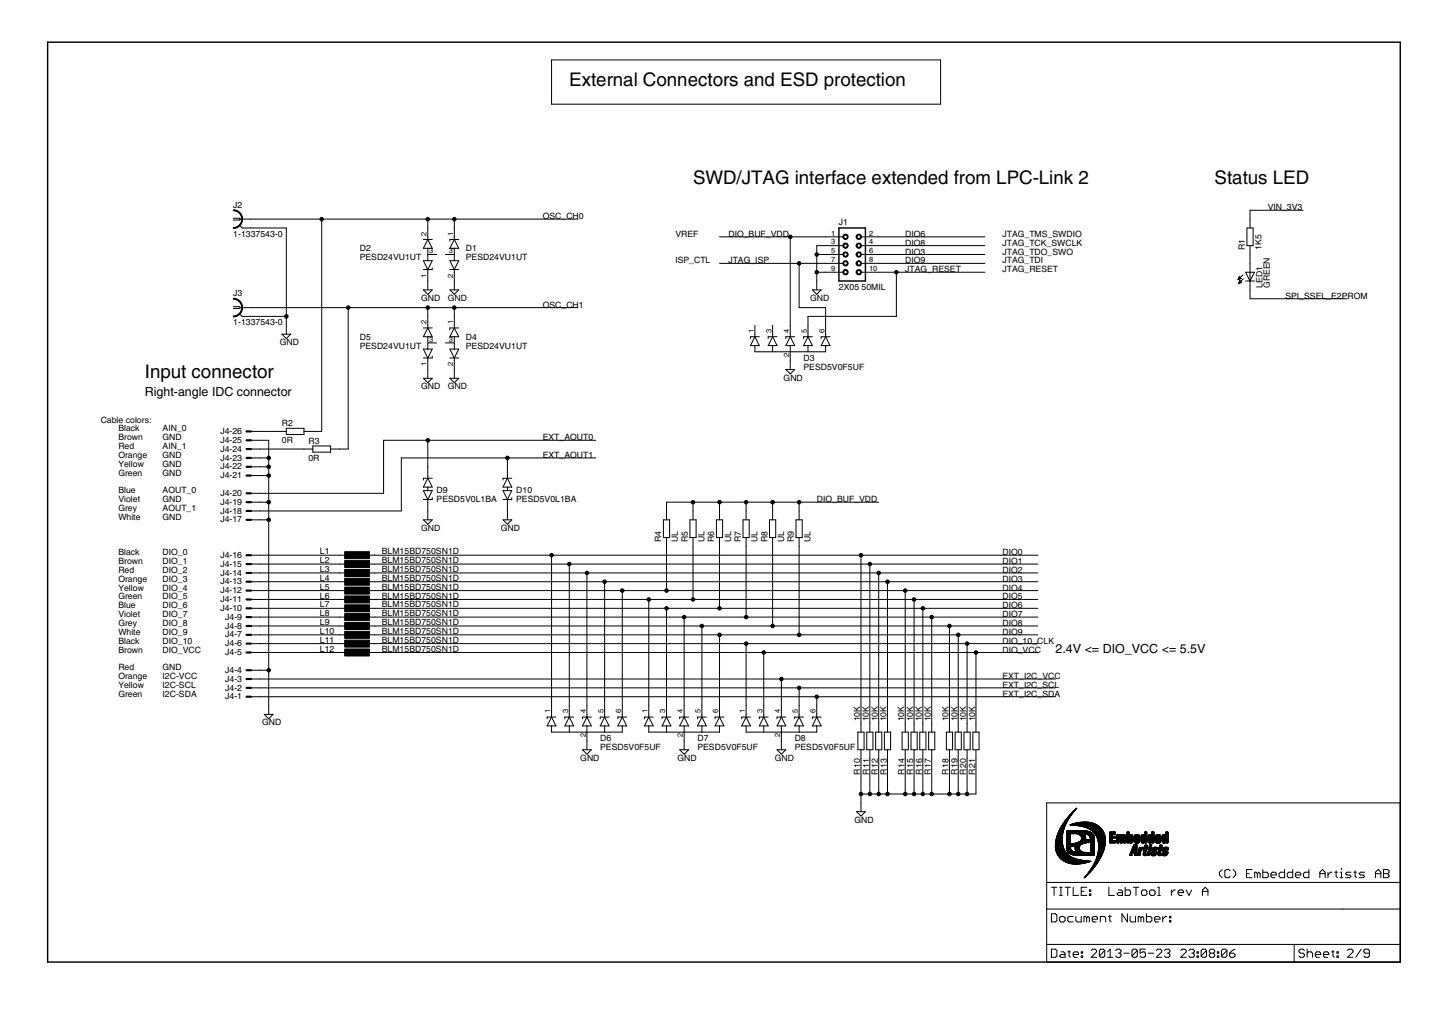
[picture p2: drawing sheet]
<svg xmlns="http://www.w3.org/2000/svg" width="297mm" height="210mm" viewBox="0 0 297 210" stroke-linecap="round" stroke-linejoin="round" font-family="sans-serif">
<defs><g id="words">
<g font-size="4.4">
<text x="116.9" y="17.7">External Connectors and ESD protection</text>
<text x="142.3" y="37.7">SWD/JTAG interface extended from LPC-Link 2</text>
<text x="249.3" y="37.7">Status LED</text>
<text x="29.7" y="77.6">Input connector</text>
</g>
<g font-size="3">
<text x="29.7" y="81.3">Right-angle IDC connector</text>
<text x="216.7" y="133.9">2.4V &lt;= DIO_VCC &lt;= 5.5V</text>
</g>
<g font-size="2.1">
<text x="47.9" y="42.6">J2</text>
<text x="111.4" y="45">OSC_CH0</text>
<text x="172.2" y="46.2">J1</text>
<text x="260.2" y="43.1">VIN_3V3</text>
<text x="47.9" y="48.6">1-1337543-0</text>
<text x="73.8" y="53.4">PESD24VU1UT</text>
<text x="73.8" y="51.6">D2</text>
<text x="95.6" y="53.4">PESD24VU1UT</text>
<text x="95.6" y="51.6">D1</text>
<text x="138.6" y="48.6">VREF</text>
<text x="149.5" y="48.6">DIO_BUF_VDD</text>
<text x="185.8" y="52.2">DIO3</text>
<text x="185.8" y="48.6">DIO6</text>
<text x="185.8" y="50.4">DIO8</text>
<text x="205.8" y="52.2">JTAG_TDO_SWO</text>
<text x="205.8" y="50.4">JTAG_TCK_SWCLK</text>
<text x="205.8" y="48.6">JTAG_TMS_SWDIO</text>
<text x="255.5" y="51.3" transform="rotate(-90 255.5 51.3)">R1</text>
<text x="259" y="51.3" transform="rotate(-90 259 51.3)">1K5</text>
<text x="138.6" y="54">ISP_CTL</text>
<text x="149.5" y="54">JTAG_ISP</text>
<text x="172.2" y="59.5">2X05</text>
<text x="176.9" y="59.5">50MIL</text>
<text x="185.8" y="54">DIO9</text>
<text x="185.8" y="55.8">JTAG_RESET</text>
<text x="205.8" y="55.8">JTAG_RESET</text>
<text x="205.8" y="54">JTAG_TDI</text>
<text x="259.1" y="59.1" transform="rotate(-90 259.1 59.1)">LED1</text>
<text x="260.7" y="59.1" transform="rotate(-90 260.7 59.1)">GREEN</text>
<text x="47.9" y="60.7">J3</text>
<text x="86.5" y="61.7">GND</text>
<text x="91.9" y="61.7">GND</text>
<text x="111.4" y="63.1">OSC_CH1</text>
<text x="166.3" y="61.7">GND</text>
<text x="263.9" y="61.3">SPI_SSEL_E2PROM</text>
<text x="47.9" y="66.7">1-1337543-0</text>
<text x="57.4" y="70.8">GND</text>
<text x="73.8" y="71.5">PESD24VU1UT</text>
<text x="73.8" y="69.7">D5</text>
<text x="95.6" y="71.5">PESD24VU1UT</text>
<text x="95.6" y="69.7">D4</text>
<text x="164.9" y="75.9">PESD5V0F5UF</text>
<text x="164.9" y="74.1">D3</text>
<text x="86.5" y="79.9">GND</text>
<text x="91.9" y="79.9">GND</text>
<text x="160.9" y="78.1">GND</text>
<text x="20.7" y="86.7">Cable colors:</text>
<text x="24.3" y="88.5">Black</text>
<text x="33.4" y="88.5">AIN_0</text>
<text x="45.2" y="89.1">J4-26</text>
<text x="57.9" y="87.4">R2</text>
<text x="24.3" y="95.8">Yellow</text>
<text x="24.3" y="94">Orange</text>
<text x="24.3" y="92.1">Red</text>
<text x="24.3" y="90.3">Brown</text>
<text x="33.4" y="92.1">AIN_1</text>
<text x="33.4" y="90.3">GND</text>
<text x="33.4" y="94">GND</text>
<text x="33.4" y="95.8">GND</text>
<text x="45.2" y="94.5">J4-23</text>
<text x="45.2" y="92.7">J4-24</text>
<text x="45.2" y="90.9">J4-25</text>
<text x="57.9" y="90.9">0R</text>
<text x="63.3" y="94.5">0R</text>
<text x="63.3" y="91.1">R3</text>
<text x="111.4" y="90.3">EXT_AOUT0</text>
<text x="111.4" y="94">EXT_AOUT1</text>
<text x="24.3" y="101.2">Blue</text>
<text x="24.3" y="97.6">Green</text>
<text x="33.4" y="97.6">GND</text>
<text x="33.4" y="101.2">AOUT_0</text>
<text x="45.2" y="101.8">J4-20</text>
<text x="45.2" y="98.1">J4-21</text>
<text x="45.2" y="96.3">J4-22</text>
<text x="89.6" y="101.2">D9</text>
<text x="106" y="101.2">D10</text>
<text x="24.3" y="106.7">White</text>
<text x="24.3" y="104.8">Grey</text>
<text x="24.3" y="103">Violet</text>
<text x="33.4" y="106.7">GND</text>
<text x="33.4" y="103">GND</text>
<text x="33.4" y="104.8">AOUT_1</text>
<text x="45.2" y="107.2">J4-17</text>
<text x="45.2" y="105.4">J4-18</text>
<text x="45.2" y="103.6">J4-19</text>
<text x="89.6" y="103">PESD5V0L1BA</text>
<text x="106" y="103">PESD5V0L1BA</text>
<text x="167.7" y="103">DIO_BUF_VDD</text>
<text x="24.3" y="113.9">Black</text>
<text x="33.4" y="113.9">DIO_0</text>
<text x="65.7" y="113.8">L1</text>
<text x="78.4" y="113.7">BLM15BD750SN1D</text>
<text x="86.5" y="108.9">GND</text>
<text x="102.8" y="108.9">GND</text>
<text x="135.7" y="111.2" transform="rotate(-90 135.7 111.2)">R4</text>
<text x="139.2" y="111.2" transform="rotate(-90 139.2 111.2)">UL</text>
<text x="141.2" y="111.2" transform="rotate(-90 141.2 111.2)">R5</text>
<text x="144.6" y="111.2" transform="rotate(-90 144.6 111.2)">UL</text>
<text x="146.6" y="111.2" transform="rotate(-90 146.6 111.2)">R6</text>
<text x="150.1" y="111.2" transform="rotate(-90 150.1 111.2)">UL</text>
<text x="152.1" y="111.2" transform="rotate(-90 152.1 111.2)">R7</text>
<text x="155.5" y="111.2" transform="rotate(-90 155.5 111.2)">UL</text>
<text x="157.5" y="111.2" transform="rotate(-90 157.5 111.2)">R8</text>
<text x="161" y="111.2" transform="rotate(-90 161 111.2)">UL</text>
<text x="163" y="111.2" transform="rotate(-90 163 111.2)">R9</text>
<text x="166.4" y="111.2" transform="rotate(-90 166.4 111.2)">UL</text>
<text x="205.8" y="113.9">DIO0</text>
<text x="24.3" y="115.7">Brown</text>
<text x="24.3" y="117.6">Red</text>
<text x="24.3" y="119.4">Orange</text>
<text x="33.4" y="115.7">DIO_1</text>
<text x="33.4" y="117.6">DIO_2</text>
<text x="33.4" y="119.4">DIO_3</text>
<text x="45.2" y="119.9">J4-13</text>
<text x="45.2" y="118.1">J4-14</text>
<text x="45.2" y="116.3">J4-15</text>
<text x="45.2" y="114.5">J4-16</text>
<text x="65.7" y="115.6">L2</text>
<text x="65.7" y="117.4">L3</text>
<text x="65.7" y="119.2">L4</text>
<text x="78.4" y="115.6">BLM15BD750SN1D</text>
<text x="78.4" y="117.4">BLM15BD750SN1D</text>
<text x="78.4" y="119.2">BLM15BD750SN1D</text>
<text x="205.8" y="115.7">DIO1</text>
<text x="205.8" y="117.6">DIO2</text>
<text x="205.8" y="119.4">DIO3</text>
<text x="24.3" y="121.2">Yellow</text>
<text x="24.3" y="123">Green</text>
<text x="24.3" y="124.8">Blue</text>
<text x="33.4" y="121.2">DIO_4</text>
<text x="33.4" y="123">DIO_5</text>
<text x="33.4" y="124.8">DIO_6</text>
<text x="45.2" y="125.4">J4-10</text>
<text x="45.2" y="123.5">J4-11</text>
<text x="45.2" y="121.7">J4-12</text>
<text x="65.7" y="121">L5</text>
<text x="65.7" y="122.8">L6</text>
<text x="65.7" y="124.6">L7</text>
<text x="78.4" y="121">BLM15BD750SN1D</text>
<text x="78.4" y="122.8">BLM15BD750SN1D</text>
<text x="78.4" y="124.6">BLM15BD750SN1D</text>
<text x="205.8" y="121.2">DIO4</text>
<text x="205.8" y="123">DIO5</text>
<text x="205.8" y="124.8">DIO6</text>
<text x="24.3" y="126.6">Violet</text>
<text x="24.3" y="128.4">Grey</text>
<text x="24.3" y="130.3">White</text>
<text x="33.4" y="126.6">DIO_7</text>
<text x="33.4" y="128.4">DIO_8</text>
<text x="33.4" y="130.3">DIO_9</text>
<text x="46.2" y="130.8">J4-7</text>
<text x="46.2" y="129">J4-8</text>
<text x="46.2" y="127.2">J4-9</text>
<text x="65.7" y="126.5">L8</text>
<text x="65.7" y="131.9">L11</text>
<text x="65.7" y="128.3">L9</text>
<text x="65.7" y="130.1">L10</text>
<text x="78.4" y="126.4">BLM15BD750SN1D</text>
<text x="78.4" y="131.9">BLM15BD750SN1D</text>
<text x="78.4" y="128.3">BLM15BD750SN1D</text>
<text x="78.4" y="130.1">BLM15BD750SN1D</text>
<text x="205.8" y="126.6">DIO7</text>
<text x="205.8" y="130.3">DIO9</text>
<text x="205.8" y="128.4">DIO8</text>
<text x="24.3" y="132.1">Black</text>
<text x="24.3" y="133.9">Brown</text>
<text x="24.3" y="137.5">Red</text>
<text x="33.4" y="132.1">DIO_10</text>
<text x="33.4" y="133.9">DIO_VCC</text>
<text x="33.4" y="137.5">GND</text>
<text x="46.2" y="134.4">J4-5</text>
<text x="46.2" y="132.6">J4-6</text>
<text x="65.7" y="133.7">L12</text>
<text x="78.4" y="133.7">BLM15BD750SN1D</text>
<text x="205.8" y="132.1">DIO_10_CLK</text>
<text x="205.8" y="133.9">DIO_VCC</text>
<text x="24.3" y="139.3">Orange</text>
<text x="24.3" y="141.1">Yellow</text>
<text x="24.3" y="143">Green</text>
<text x="33.4" y="141.1">I2C-SCL</text>
<text x="33.4" y="143">I2C-SDA</text>
<text x="33.4" y="139.3">I2C-VCC</text>
<text x="46.2" y="143.5">J4-1</text>
<text x="46.2" y="141.7">J4-2</text>
<text x="46.2" y="139.9">J4-3</text>
<text x="46.2" y="138.1">J4-4</text>
<text x="205.8" y="139.3">EXT_I2C_VCC</text>
<text x="205.8" y="143">EXT_I2C_SDA</text>
<text x="205.8" y="141.1">EXT_I2C_SCL</text>
<text x="53.8" y="148.9">GND</text>
<text x="176.6" y="148" transform="rotate(-90 176.6 148)">10K</text>
<text x="178.4" y="148" transform="rotate(-90 178.4 148)">10K</text>
<text x="180.2" y="148" transform="rotate(-90 180.2 148)">10K</text>
<text x="182" y="148" transform="rotate(-90 182 148)">10K</text>
<text x="185.6" y="148" transform="rotate(-90 185.6 148)">10K</text>
<text x="187.5" y="148" transform="rotate(-90 187.5 148)">10K</text>
<text x="189.3" y="148" transform="rotate(-90 189.3 148)">10K</text>
<text x="191.1" y="148" transform="rotate(-90 191.1 148)">10K</text>
<text x="194.7" y="148" transform="rotate(-90 194.7 148)">10K</text>
<text x="196.5" y="148" transform="rotate(-90 196.5 148)">10K</text>
<text x="198.3" y="148" transform="rotate(-90 198.3 148)">10K</text>
<text x="200.2" y="148" transform="rotate(-90 200.2 148)">10K</text>
<text x="123.2" y="153.9">PESD5V0F5UF</text>
<text x="123.2" y="152.1">D6</text>
<text x="143.2" y="153.9">PESD5V0F5UF</text>
<text x="143.2" y="152.1">D7</text>
<text x="163.1" y="153.9">PESD5V0F5UF</text>
<text x="163.1" y="152.1">D8</text>
<text x="119.1" y="156.1">GND</text>
<text x="139.1" y="156.1">GND</text>
<text x="159.1" y="156.1">GND</text>
<text x="176.6" y="158.9" transform="rotate(-90 176.6 158.9)">R10</text>
<text x="178.4" y="158.9" transform="rotate(-90 178.4 158.9)">R11</text>
<text x="180.2" y="158.9" transform="rotate(-90 180.2 158.9)">R12</text>
<text x="182" y="158.9" transform="rotate(-90 182 158.9)">R13</text>
<text x="185.7" y="158.9" transform="rotate(-90 185.7 158.9)">R14</text>
<text x="187.5" y="158.9" transform="rotate(-90 187.5 158.9)">R15</text>
<text x="189.3" y="158.9" transform="rotate(-90 189.3 158.9)">R16</text>
<text x="191.1" y="158.9" transform="rotate(-90 191.1 158.9)">R17</text>
<text x="194.7" y="158.9" transform="rotate(-90 194.7 158.9)">R18</text>
<text x="196.5" y="158.9" transform="rotate(-90 196.5 158.9)">R19</text>
<text x="198.4" y="158.9" transform="rotate(-90 198.4 158.9)">R20</text>
<text x="200.2" y="158.9" transform="rotate(-90 200.2 158.9)">R21</text>
<text x="175.4" y="168.8">GND</text>
</g>
<g font-size="1.8">
<text x="87.6" y="48.3" transform="rotate(-90 87.6 48.3)">2</text>
<text x="88.1" y="52">3</text>
<text x="92.2" y="52">3</text>
<text x="93" y="48.3" transform="rotate(-90 93 48.3)">1</text>
<text x="170.6" y="53.8">7</text>
<text x="170.6" y="52">5</text>
<text x="170.6" y="50.2">3</text>
<text x="170.6" y="48.3">1</text>
<text x="178.4" y="53.8">8</text>
<text x="178.4" y="52">6</text>
<text x="178.4" y="50.2">4</text>
<text x="178.4" y="48.3">2</text>
<text x="87.6" y="57" transform="rotate(-90 87.6 57)">1</text>
<text x="93" y="57" transform="rotate(-90 93 57)">2</text>
<text x="170.6" y="55.6">9</text>
<text x="178.4" y="55.6">10</text>
<text x="87.6" y="66.5" transform="rotate(-90 87.6 66.5)">2</text>
<text x="88.1" y="70.1">3</text>
<text x="92.2" y="70.1">3</text>
<text x="93" y="66.5" transform="rotate(-90 93 66.5)">1</text>
<text x="154.7" y="68.3" transform="rotate(-90 154.7 68.3)">1</text>
<text x="158.3" y="68.3" transform="rotate(-90 158.3 68.3)">3</text>
<text x="162" y="68.3" transform="rotate(-90 162 68.3)">4</text>
<text x="165.6" y="68.3" transform="rotate(-90 165.6 68.3)">5</text>
<text x="169.2" y="68.3" transform="rotate(-90 169.2 68.3)">6</text>
<text x="87.6" y="75.1" transform="rotate(-90 87.6 75.1)">1</text>
<text x="93" y="75.1" transform="rotate(-90 93 75.1)">2</text>
<text x="162" y="73.3" transform="rotate(-90 162 73.3)">2</text>
<text x="113" y="146.3" transform="rotate(-90 113 146.3)">1</text>
<text x="116.6" y="146.3" transform="rotate(-90 116.6 146.3)">3</text>
<text x="120.2" y="146.3" transform="rotate(-90 120.2 146.3)">4</text>
<text x="123.9" y="146.3" transform="rotate(-90 123.9 146.3)">5</text>
<text x="127.5" y="146.3" transform="rotate(-90 127.5 146.3)">6</text>
<text x="132.9" y="146.3" transform="rotate(-90 132.9 146.3)">1</text>
<text x="136.6" y="146.3" transform="rotate(-90 136.6 146.3)">3</text>
<text x="140.2" y="146.3" transform="rotate(-90 140.2 146.3)">4</text>
<text x="143.8" y="146.3" transform="rotate(-90 143.8 146.3)">5</text>
<text x="147.5" y="146.3" transform="rotate(-90 147.5 146.3)">6</text>
<text x="152.9" y="146.3" transform="rotate(-90 152.9 146.3)">1</text>
<text x="156.5" y="146.3" transform="rotate(-90 156.5 146.3)">3</text>
<text x="160.2" y="146.3" transform="rotate(-90 160.2 146.3)">4</text>
<text x="163.8" y="146.3" transform="rotate(-90 163.8 146.3)">5</text>
<text x="167.4" y="146.3" transform="rotate(-90 167.4 146.3)">6</text>
<text x="120.2" y="151.3" transform="rotate(-90 120.2 151.3)">2</text>
<text x="140.2" y="151.3" transform="rotate(-90 140.2 151.3)">2</text>
<text x="160.2" y="151.3" transform="rotate(-90 160.2 151.3)">2</text>
</g>
</g></defs>
<g fill="#000" stroke="#000" stroke-width=".21">
<path d="M113.2 12.3h79.9zM193.1 12.3v9.1zM113.2 12.3v9.1zM113.2 21.4h79.9zM47.9 44.8h1.3zM49.2 44.8l.1 .2zM47.9 45.1h1.3zM49.3 45l-.1 .1zM49.2 46.2l.5 .6zM49.3 45h.4zM49.7 45h1.8zM49.7 46.8h1.8z"/>
<path d="M51.5 46.8h7.3zM51.5 45h14.5zM58.8 46.8v18.1zM66 45v43.5zM66 45h21.8zM86.9 53.5l.9 1.8zM87.8 49.1l-.9 1.8zM86.9 49.1h.9zM86.9 59.5h1.8zM87.8 55.9v1.8zM87.8 46.8v1.8zM87.8 50.9v2.6z"/>
<path d="M86.9 53.5h.9zM88.7 53.5l-.9 1.8zM86.9 55.3h.9zM86.9 50.9h.9zM87.8 49.1l.9 1.8zM87.8 49.1h.9zM87.8 55.3v.6zM87.8 48.6v.5zM87.8 57.7v1.8zM87.8 45h5.5zM87.8 45v1.8zM87.8 53.5h.9z"/>
<path d="M87.8 55.3h.9zM87.8 50.9h.9zM88.7 54.9v.4zM87.8 60.4l.9-.9zM87.8 52.2h1.8zM91.4 52.2h1.9zM92.4 50.9h.9zM92.4 49.1h.9zM92.4 53.5h.9zM92.4 49.1v.4zM92.4 59.5h1.8zM93.3 46.8v1.8z"/>
<path d="M93.3 55.9v1.8zM93.3 50.9v2.6zM93.3 50.9h.9zM93.3 49.1l-.9 1.8zM93.3 49.1h.9zM93.3 53.5h.9zM92.4 53.5l.9 1.8zM92.4 55.3h.9zM93.3 48.6v.5zM93.3 55.3v.6zM93.3 57.7v1.8zM93.3 45h25.4z"/>
<path d="M93.3 45v1.8zM93.3 49.1l.9 1.8zM94.2 53.5l-.9 1.8zM93.3 55.3h.9zM94.2 59.5l-.9 .9zM147.7 48.6h14.5zM162.2 48.6h7.3zM147.7 54h16.3zM166.8 59.5h1.8zM167.7 57.7v1.8zM167.7 50.4v1.8zM167.7 52.2v3.7z"/>
<path d="M167.7 55.9v1.8zM168.6 59.5l-.9 .9zM169.5 55.9h3.6zM169.5 54h3.6zM169.5 52.2h3.6zM169.5 50.4h3.6zM169.5 48.6h3.6zM167.7 50.4h1.8zM167.7 52.2h1.8zM167.7 55.9h1.8zM164 54h5.5zM176.7 55.9h3.7z"/>
<path d="M176.7 54h3.7zM176.7 52.2h3.7zM176.7 50.4h3.7zM176.7 48.6h3.7zM180.4 52.2h21.8zM180.4 48.6h21.8zM180.4 54h21.8zM180.4 55.9h3.6zM180.4 50.4h21.8zM184 55.9h18.2zM254.4 56.7l-.3 .7zM254.2 57.3h.2z"/>
<path d="M254.2 57.2h.4zM254.5 57.6l-.3 .6zM254.3 57.1h.5zM254.3 58.1h.1zM254.3 57h.4zM254.3 58h.3zM254.3 57h.3zM254.3 58h.5zM254.4 56.9h.2zM254.4 57.9h.4zM254.4 57.8h.3zM254.4 56.7l.4 .4z"/>
<path d="M254.4 57.7h.3zM254.5 57.7h.1zM254.5 57.6l.4 .3zM254.1 57.4l.7-.3zM254.2 58.2l.7-.3zM255.1 56.4l-1 1zM255.2 57.2l-1 1zM256 46.8v3.6zM255.7 55.9l.9 1.8zM255.7 57.7h.9zM256.6 57.7v1.8zM256.6 54v1.9z"/>
<path d="M255.7 55.9h.9zM256.6 55.9v1.8zM256.6 45v1.8zM256.6 50.4v1.8zM256.6 52.2v1.8zM256.6 43.1v1.9zM256.6 43.1h10.9zM256.6 59.5v1.8zM257.2 46.8v3.6zM256 46.8h1.2zM256 50.4h1.2zM257.5 55.9l-.9 1.8z"/>
<path d="M256.6 57.7h.9zM256.6 55.9h.9zM47.9 62.9h1.3zM49.2 62.9l.1 .2zM47.9 63.3h1.3zM49.3 63.1l-.1 .2zM49.2 64.4l.5 .5zM49.3 63.1h.4zM49.7 63.1h1.8zM49.7 64.9h1.8zM51.5 64.9h7.3zM51.5 63.1h20z"/>
<path d="M57.9 68.6h1.8zM58.8 66.7v1.9zM57.9 68.6l.9 .9zM58.8 64.9v1.8zM59.7 68.6l-.9 .9zM71.5 63.1v29zM71.5 63.1h16.3zM86.9 71.6l.9 1.8zM87.8 67.3l-.9 1.8zM86.9 67.3h.9zM86.9 77.6h1.8zM87.8 74v1.8z"/>
<path d="M87.8 64.9v1.8zM87.8 69.1v2.5zM86.9 71.6h.9zM88.7 71.6l-.9 1.8zM86.9 73.4h.9zM86.9 69.1h.9zM87.8 67.3l.9 1.8zM87.8 67.3h.9zM87.8 73.4v.6zM87.8 66.7v.6zM86.9 59.5l.9 .9zM87.8 75.8v1.8z"/>
<path d="M86.9 77.6l.9 .9zM87.8 63.1v1.8zM87.8 63.1h5.5zM87.8 71.6h.9zM87.8 73.4h.9zM87.8 69.1h.9zM88.7 73.1v.3zM88.7 77.6l-.9 .9zM87.8 70.4h1.8zM91.4 70.4h1.9zM92.4 69.1h.9zM92.4 67.3h.9z"/>
<path d="M92.4 71.6h.9zM92.4 67.3v.3zM92.4 77.6h1.8zM93.3 64.9v1.8zM93.3 74v1.8zM93.3 69.1v2.5zM93.3 69.1h.9zM93.3 67.3l-.9 1.8zM93.3 67.3h.9zM93.3 71.6h.9zM92.4 71.6l.9 1.8zM92.4 73.4h.9z"/>
<path d="M93.3 66.7v.6zM93.3 73.4v.6zM92.4 59.5l.9 .9zM93.3 75.8v1.8zM92.4 77.6l.9 .9zM93.3 63.1v1.8zM93.3 63.1h25.4zM93.3 67.3l.9 1.8zM94.2 71.6l-.9 1.8zM93.3 73.4h.9zM94.2 77.6l-.9 .9zM154.1 70.9h.9z"/>
<path d="M154.1 69.1h.9zM154.1 69.1v.4zM155 66.7v1.9zM155 70.9v1.3zM155 70.9h.9zM155 69.1l-.9 1.8zM155 69.1h.9zM155 68.6v.5zM155 69.1l.9 1.8zM158.6 69.1l-.9 1.8zM157.7 69.1h.9zM157.7 69.1v.4z"/>
<path d="M158.6 66.7v1.9zM158.6 70.9v1.3zM157.7 70.9h.9zM158.6 69.1l.9 1.8zM158.6 69.1h.9zM158.6 68.6v.5zM158.6 70.9h.9zM161.3 75.8h1.8zM162.2 69.1l-.9 1.8zM161.3 69.1h.9zM161.3 69.1v.4zM162.2 74v1.8z"/>
<path d="M161.3 75.8l.9 .9zM162.2 72.2v1.8zM162.2 70.9v1.3zM161.3 70.9h.9zM162.2 69.1l.9 1.8zM162.2 69.1h.9zM162.2 68.6v.5zM162.2 66.7v1.9zM162.2 48.6v18.1zM163.1 75.8l-.9 .9zM162.2 70.9h.9zM164 54v9.1z"/>
<path d="M165.9 69.1l-.9 1.8zM165 69.1h.9zM165 69.1v.4zM155 72.2h10.9zM165.9 70.9v1.3zM165 70.9h.9zM165.9 69.1l.9 1.8zM165.9 69.1h.9zM165.9 68.6v.5zM165.9 66.7v1.9zM165.9 64.9v1.8zM165.9 64.9h18.1z"/>
<path d="M165.9 70.9h.9zM166.8 59.5l.9 .9zM169.5 69.1l-.9 1.8zM168.6 69.1h.9zM168.6 69.1v.4zM169.5 66.7v1.9zM169.5 70.9v1.3zM168.6 70.9h.9zM169.5 69.1l.9 1.8zM169.5 69.1h.9zM169.5 68.6v.5zM165.9 72.2h3.6z"/>
<path d="M169.5 63.1v3.6zM164 63.1h5.5zM169.5 70.9h.9zM184 55.9v9zM256.6 61.3h20zM51.5 97.6h1.8zM51.5 95.8h1.8zM51.5 94h1.8zM51.5 92.1h1.8zM51.5 90.3h1.8zM51.5 88.5h1.8zM53.3 90.3h1.9z"/>
<path d="M53.3 94h1.9zM53.3 95.8h1.9zM53.3 97.6h1.9zM55.2 90.3v3.7zM55.2 94v1.8zM55.2 95.8v1.8zM55.2 97.6v5.4zM57 88.5h1.8zM53.3 88.5h3.7zM58.8 89.2h3.6zM58.8 87.9v1.3zM58.8 87.9h3.6z"/>
<path d="M62.4 87.9v1.3zM62.4 92.1h1.8zM53.3 92.1h9.1zM62.4 88.5h1.8zM64.2 92.8h3.7zM64.2 91.5v1.3zM64.2 88.5h1.8zM64.2 91.5h3.7zM67.9 91.5v1.3zM67.9 92.1h1.8zM69.7 92.1h1.8zM78.7 90.3h9.1z"/>
<path d="M82.4 94h21.8zM87.8 98.1l-.9 1.8zM86.9 98.1h.9zM86.9 98.1v.4zM87.8 99.9v.8zM86.9 99.9h.9zM87.8 98.1l.9 1.8zM87.8 98.1h.9zM87.8 97.6v.5zM87.8 95.8v1.8zM87.8 90.3h34.5zM87.8 90.3v5.5z"/>
<path d="M87.8 99.9h.9zM104.2 98.1l-.9 1.8zM103.3 98.1h.9zM103.3 98.1v.4zM104.2 99.9v.8zM103.3 99.9h.9zM104.2 98.1l.9 1.8zM104.2 98.1h.9zM104.2 97.6v.5zM104.2 95.8v1.8zM104.2 94h18.1zM104.2 94v1.8z"/>
<path d="M104.2 99.9h.9zM51.5 119.4h1.8zM51.5 117.6h1.8zM51.5 115.7h1.8zM51.5 113.9h1.8zM51.5 106.7h1.8zM51.5 104.8h1.8zM51.5 103h1.8zM51.5 101.2h1.8zM53.3 101.2h25.4zM53.3 104.8h29.1zM53.3 113.9h16.4z"/>
<path d="M53.3 115.7h16.4zM53.3 117.6h16.4zM53.3 119.4h16.4zM55.2 103v3.7zM55.2 106.7v30.8zM53.3 103h1.9zM53.3 106.7h1.9zM69.7 113.9h1.8zM69.7 115.7h1.8zM69.7 117.6h1.8zM69.7 119.4h1.8zM75.1 113.9h1.8z"/>
<path d="M75.1 115.7h1.8zM75.1 117.6h1.8zM75.1 119.4h1.8zM76.9 113.9h36.3zM76.9 115.7h40zM76.9 117.6h43.6zM76.9 119.4h47.2zM78.7 90.3v10.9zM82.4 94v10.8zM86.9 106.7h1.8zM86.9 100.7h.9zM87.8 104.8v1.9z"/>
<path d="M86.9 106.7l.9 .9zM87.8 100.7h.9zM86.9 100.7l.9 1.8zM86.9 102.5h.9zM87.8 102.5v.5zM87.8 103v1.8zM88.7 106.7l-.9 .9zM88.7 100.7l-.9 1.8zM87.8 102.5h.9zM88.7 102.1v.4zM103.3 100.7h.9zM103.3 106.7h1.8z"/>
<path d="M104.2 100.7h.9zM103.3 100.7l.9 1.8zM103.3 102.5h.9zM104.2 102.5v.5zM104.2 103v1.8zM104.2 104.8v1.9zM103.3 106.7l.9 .9zM105.1 100.7l-.9 1.8zM104.2 102.5h.9zM105.1 102.1v.4zM105.1 106.7l-.9 .9zM113.2 113.9h63.5z"/>
<path d="M116.9 115.7h61.7zM120.5 117.6h59.9zM124.1 119.4h58.1zM136.2 106.7v3.6zM136.8 104.8v1.9zM136.8 110.3v1.8zM136.8 112.1v9.1zM136.8 103v1.8zM136.8 103h5.5zM137.5 106.7v3.6zM136.2 106.7h1.3zM136.2 110.3h1.3z"/>
<path d="M141.6 106.7v3.6zM142.3 104.8v1.9zM142.3 110.3v1.8zM142.3 112.1v10.9zM142.3 103v1.8zM142.3 103h5.4zM142.9 106.7v3.6zM141.6 106.7h1.3zM141.6 110.3h1.3zM147.1 106.7v3.6zM147.7 104.8v1.9zM147.7 110.3v1.8z"/>
<path d="M147.7 112.1v12.7zM147.7 103v1.8zM147.7 103h5.5zM148.3 106.7v3.6zM147.1 106.7h1.2zM147.1 110.3h1.2zM152.5 106.7v3.6zM153.2 104.8v1.9zM153.2 110.3v1.8zM153.2 112.1v14.5zM153.2 103v1.8zM153.2 103h5.4z"/>
<path d="M153.8 106.7v3.6zM152.5 106.7h1.3zM152.5 110.3h1.3zM158 106.7v3.6zM158.6 104.8v1.9zM158.6 110.3v1.8zM158.6 103h5.4zM158.6 103v1.8zM158.6 112.1v16.3zM159.2 106.7v3.6zM158 106.7h1.2zM158 110.3h1.2z"/>
<path d="M163.4 106.7v3.6zM164 104.8v1.9zM164 110.3v1.8zM164 103h16.4zM164 103v1.8zM164 112.1v18.2zM164.7 106.7v3.6zM163.4 106.7h1.3zM163.4 110.3h1.3zM176.7 113.9h36.3zM178.6 115.7h34.4zM180.4 117.6h32.6z"/>
<path d="M182.2 119.4h30.8zM51.5 139.3h1.8zM51.5 137.5h1.8zM51.5 133.9h1.8zM51.5 132.1h1.8zM51.5 130.3h1.8zM51.5 128.4h1.8zM51.5 126.6h1.8zM51.5 124.8h1.8zM51.5 123h1.8zM51.5 121.2h1.8zM53.3 137.5h1.9z"/>
<path d="M53.3 139.3h107.1zM53.3 121.2h16.4zM53.3 123h16.4zM53.3 124.8h16.4zM53.3 126.6h16.4zM53.3 128.4h16.4zM53.3 130.3h16.4zM53.3 132.1h16.4zM53.3 133.9h16.4zM55.2 137.5v7.3zM69.7 121.2h1.8zM69.7 123h1.8z"/>
<path d="M69.7 124.8h1.8zM69.7 126.6h1.8zM69.7 132.1h1.8zM69.7 133.9h1.8zM69.7 128.4h1.8zM69.7 130.3h1.8zM75.1 121.2h1.8zM75.1 123h1.8zM75.1 124.8h1.8zM75.1 126.6h1.8zM75.1 132.1h1.8zM75.1 133.9h1.8z"/>
<path d="M75.1 128.4h1.8zM75.1 130.3h1.8zM76.9 121.2h50.8zM76.9 123h56.3zM76.9 124.8h59.9zM76.9 126.6h63.5zM76.9 132.1h76.3zM76.9 133.9h79.9zM76.9 130.3h70.8zM76.9 128.4h67.2zM127.7 121.2h9.1zM133.2 123h9.1z"/>
<path d="M136.8 121.2h49zM136.8 124.8h10.9zM140.4 126.6h12.8zM142.3 123h45.3zM144.1 128.4h14.5zM147.7 124.8h41.7zM147.7 130.3h16.3zM147.7 130.3v14.5zM153.2 126.6h38.1zM153.2 132.1h45.3zM156.8 133.9h43.5zM158.6 128.4h36.3z"/>
<path d="M160.4 139.3h56.3zM164 130.3h32.7zM185.8 121.2h27.2zM187.6 123h25.4zM189.4 124.8h23.6zM191.3 126.6h21.7zM194.9 128.4h18.1zM196.7 130.3h16.3zM198.5 132.1h14.5zM200.3 133.9h12.7zM51.5 143h1.8zM51.5 141.1h1.8z"/>
<path d="M53.3 143h114.4zM53.3 141.1h110.7zM54.3 146.6h1.7zM55.2 144.8v1.8zM54.3 146.6l.9 .9zM56 146.6l-.8 .9zM112.3 148.9h.9zM112.3 147.1h.9zM112.3 147.1v.4zM113.2 144.8v1.8zM113.2 148.9v1.3zM113.2 148.9h.9z"/>
<path d="M113.2 147.1l-.9 1.8zM113.2 147.1h.9zM113.2 146.6v.5zM113.2 113.9v30.9zM113.2 147.1l.9 1.8zM116.9 147.1l-.9 1.8zM116 147.1h.9zM116 147.1v.4zM116.9 144.8v1.8zM116.9 148.9v1.3zM116 148.9h.9zM116.9 147.1l.9 1.8z"/>
<path d="M116.9 147.1h.9zM116.9 146.6v.5zM116.9 115.7v29.1zM116.9 148.9h.9zM119.6 153.8h1.8zM120.5 147.1l-.9 1.8zM119.6 147.1h.9zM119.6 147.1v.4zM120.5 152v1.8zM119.6 153.8l.9 .9zM120.5 150.2v1.8zM120.5 148.9v1.3z"/>
<path d="M119.6 148.9h.9zM120.5 147.1l.9 1.8zM120.5 147.1h.9zM120.5 146.6v.5zM120.5 144.8v1.8zM120.5 117.6v27.2zM121.4 153.8l-.9 .9zM120.5 148.9h.9zM124.1 147.1l-.9 1.8zM123.2 147.1h.9zM123.2 147.1v.4zM113.2 150.2h10.9z"/>
<path d="M124.1 148.9v1.3zM123.2 148.9h.9zM124.1 147.1l.9 1.8zM124.1 147.1h.9zM124.1 146.6v.5zM124.1 144.8v1.8zM124.1 119.4v25.4zM124.1 148.9h.9zM127.7 147.1l-.9 1.8zM126.8 147.1h.9zM126.8 147.1v.4zM127.7 144.8v1.8z"/>
<path d="M127.7 148.9v1.3zM126.8 148.9h.9zM127.7 147.1l1 1.8zM127.7 147.1h1zM127.7 146.6v.5zM124.1 150.2h3.6zM127.7 121.2v23.6zM127.7 148.9h1zM132.3 148.9h.9zM132.3 147.1h.9zM132.3 147.1v.4zM133.2 144.8v1.8z"/>
<path d="M133.2 148.9v1.3zM133.2 148.9h.9zM133.2 147.1l-.9 1.8zM133.2 147.1h.9zM133.2 146.6v.5zM133.2 123v21.8zM133.2 147.1l.9 1.8zM136.8 147.1l-.9 1.8zM135.9 147.1h.9zM135.9 147.1v.4zM136.8 144.8v1.8zM136.8 148.9v1.3z"/>
<path d="M135.9 148.9h.9zM136.8 147.1l.9 1.8zM136.8 147.1h.9zM136.8 146.6v.5zM136.8 124.8v20zM136.8 148.9h.9zM139.5 153.8h1.9zM140.4 147.1l-.9 1.8zM139.5 147.1h.9zM139.5 147.1v.4zM140.4 152v1.8zM139.5 153.8l.9 .9z"/>
<path d="M140.4 150.2v1.8zM140.4 148.9v1.3zM139.5 148.9h.9zM140.4 147.1l1 1.8zM140.4 147.1h1zM140.4 146.6v.5zM140.4 144.8v1.8zM140.4 126.6v18.2zM141.4 153.8l-1 .9zM140.4 148.9h1zM144.1 147.1l-.9 1.8zM143.2 147.1h.9z"/>
<path d="M143.2 147.1v.4zM133.2 150.2h10.9zM144.1 148.9v1.3zM143.2 148.9h.9zM144.1 147.1l.9 1.8zM144.1 147.1h.9zM144.1 146.6v.5zM144.1 144.8v1.8zM144.1 128.4v16.4zM144.1 148.9h.9zM147.7 147.1l-.9 1.8zM146.8 147.1h.9z"/>
<path d="M146.8 147.1v.4zM147.7 144.8v1.8zM147.7 148.9v1.3zM146.8 148.9h.9zM147.7 147.1l.9 1.8zM147.7 147.1h.9zM147.7 146.6v.5zM144.1 150.2h3.6zM147.7 148.9h.9zM152.3 148.9h.9zM152.3 147.1h.9zM152.3 147.1v.4z"/>
<path d="M153.2 144.8v1.8zM153.2 148.9v1.3zM153.2 148.9h.9zM153.2 147.1l-.9 1.8zM153.2 147.1h.9zM153.2 146.6v.5zM153.2 132.1v12.7zM153.2 147.1l.9 1.8zM156.8 147.1l-.9 1.8zM155.9 147.1h.9zM155.9 147.1v.4zM156.8 144.8v1.8z"/>
<path d="M156.8 148.9v1.3zM155.9 148.9h.9zM156.8 147.1l.9 1.8zM156.8 147.1h.9zM156.8 146.6v.5zM156.8 133.9v10.9zM156.8 148.9h.9zM159.5 153.8h1.8zM160.4 147.1l-.9 1.8zM159.5 147.1h.9zM159.5 147.1v.4zM160.4 152v1.8z"/>
<path d="M159.5 153.8l.9 .9zM160.4 150.2v1.8zM160.4 148.9v1.3zM159.5 148.9h.9zM160.4 147.1l.9 1.8zM160.4 147.1h.9zM160.4 146.6v.5zM160.4 144.8v1.8zM160.4 139.3v5.5zM161.3 153.8l-.9 .9zM160.4 148.9h.9zM164 147.1l-.9 1.8z"/>
<path d="M163.1 147.1h.9zM163.1 147.1v.4zM153.2 150.2h10.8zM164 148.9v1.3zM163.1 148.9h.9zM164 147.1l1 1.8zM164 147.1h1zM164 146.6v.5zM164 144.8v1.8zM164 141.1h52.7zM164 141.1v3.7zM164 148.9h1z"/>
<path d="M167.7 147.1l-.9 1.8zM166.8 147.1h.9zM166.8 147.1v.4zM167.7 144.8v1.8zM167.7 148.9v1.3zM166.8 148.9h.9zM167.7 147.1l.9 1.8zM167.7 147.1h.9zM167.7 146.6v.5zM164 150.2h3.7zM167.7 143h49zM167.7 143v1.8z"/>
<path d="M167.7 148.9h.9zM176.1 150.2v3.6zM176.7 148.4v1.8zM176.7 153.8v1.9zM176.7 113.9v34.5zM177.4 150.2v3.6zM176.1 150.2h1.3zM176.1 153.8h1.3zM177.9 150.2v3.6zM178.6 148.4v1.8zM178.6 153.8v1.9zM178.6 115.7v32.7z"/>
<path d="M179.2 150.2v3.6zM177.9 150.2h1.3zM177.9 153.8h1.3zM179.7 150.2v3.6zM180.4 148.4v1.8zM180.4 153.8v1.9zM180.4 117.6v30.8zM181 150.2v3.6zM179.7 150.2h1.3zM179.7 153.8h1.3zM181.5 150.2v3.6zM182.2 148.4v1.8z"/>
<path d="M182.2 153.8v1.9zM182.2 119.4v29zM182.8 150.2v3.6zM181.5 150.2h1.3zM181.5 153.8h1.3zM185.2 150.2v3.6zM185.8 148.4v1.8zM185.8 153.8v1.9zM185.8 121.2v27.2zM186.5 150.2v3.6zM185.2 150.2h1.3zM185.2 153.8h1.3z"/>
<path d="M187 150.2v3.6zM187.6 148.4v1.8zM187.6 153.8v1.9zM187.6 123v25.4zM188.3 150.2v3.6zM187 150.2h1.3zM187 153.8h1.3zM188.8 150.2v3.6zM189.4 148.4v1.8zM189.4 153.8v1.9zM189.4 124.8v23.6zM190.1 150.2v3.6z"/>
<path d="M188.8 150.2h1.3zM188.8 153.8h1.3zM190.6 150.2v3.6zM191.3 148.4v1.8zM191.3 153.8v1.9zM191.3 126.6v21.8zM191.9 150.2v3.6zM190.6 150.2h1.3zM190.6 153.8h1.3zM194.3 150.2v3.6zM194.9 148.4v1.8zM194.9 153.8v1.9z"/>
<path d="M194.9 128.4v20zM195.5 150.2v3.6zM194.3 150.2h1.2zM194.3 153.8h1.2zM196.1 150.2v3.6zM196.7 148.4v1.8zM196.7 153.8v1.9zM196.7 130.3v18.1zM197.3 150.2v3.6zM196.1 150.2h1.2zM196.1 153.8h1.2zM197.9 150.2v3.6z"/>
<path d="M198.5 148.4v1.8zM198.5 153.8v1.9zM198.5 132.1v16.3zM199.2 150.2v3.6zM197.9 150.2h1.3zM197.9 153.8h1.3zM199.7 150.2v3.6zM200.3 148.4v1.8zM200.3 153.8v1.9zM200.3 133.9v14.5zM201 150.2v3.6zM199.7 150.2h1.3z"/>
<path d="M199.7 153.8h1.3zM175.8 166.5h1.9zM176.7 164.7v1.8zM175.8 166.5l.9 .9zM176.7 162.9v1.8zM176.7 155.7v7.2zM176.7 162.9h1.9zM177.7 166.5l-1 .9zM178.6 155.7v7.2zM178.6 162.9h1.8zM180.4 155.7v7.2zM180.4 162.9h1.8z"/>
<path d="M182.2 155.7v7.2zM182.2 162.9h3.6zM185.8 155.7v7.2zM185.8 162.9h1.8zM187.6 155.7v7.2zM187.6 162.9h1.8zM189.4 155.7v7.2zM189.4 162.9h1.9zM191.3 155.7v7.2zM191.3 162.9h3.6zM194.9 155.7v7.2zM194.9 162.9h1.8z"/>
<path d="M196.7 155.7v7.2zM196.7 162.9h1.8zM198.5 155.7v7.2zM198.5 162.9h1.8zM200.3 155.7v7.2zM250.3 179v.5zM250.3 179l.6-.6zM251.4 178.7v1.1zM251.4 179.8l.3 .3zM251.4 178.7l.3-.3zM251.7 178.4h.6zM252.3 178.4l.2 .3z"/>
<path d="M253.7 179v.5zM253.1 178.4l.6 .6zM255.9 178.4v1.7zM255.9 179.3h.6zM255.9 178.4h1.1zM257.6 179h.2zM257.8 179l.3 .3zM258.1 179.3v.8zM258.1 179.3l.3-.3zM258.4 179l.3 .3zM258.7 179.3v.8zM259.2 178.4v1.7z"/>
<path d="M259.2 179h.9zM260.3 179.3v.5zM260.1 179l.2 .3zM260.9 179.3v.5zM261.2 179l-.3 .3zM261.2 179h.5zM261.7 179l.3 .3zM262 179.3v.2zM260.9 179.5h1.1zM262.6 179.3v.5zM262.8 179l-.2 .3zM262.8 179h.9z"/>
<path d="M263.7 178.4v1.7zM264.2 179.3v.5zM264.5 179l-.3 .3zM264.5 179h.9zM265.4 178.4v1.7zM265.9 179.3v.5zM266.2 179l-.3 .3zM266.2 179h.5zM266.7 179l.3 .3zM267 179.3v.2zM265.9 179.5h1.1zM267.6 179.3v.5z"/>
<path d="M267.9 179l-.3 .3zM267.9 179h.8zM268.7 178.4v1.7zM270.9 179l.6-.6zM270.9 179.3h1.1zM271.5 178.4l.5 .6zM272 179v1.1zM273.2 179l-.6 .5zM273.2 179h.2zM274 179h.6zM274.3 178.7v1.1zM274.3 179.8l.3 .3z"/>
<path d="M275.1 179h.3zM275.4 179v1.1zM275.4 178.1v.3zM276.5 179l-.3 .3zM276.2 179.3l.3 .2zM276.5 179h.8zM276.5 179.5h.6zM277.1 179.5l.2 .3zM277.9 179h.5zM278.2 178.7v1.1zM278.2 179.8l.2 .3zM279.3 179l-.3 .3z"/>
<path d="M279 179.3l.3 .2zM279.3 179h.8zM279.3 179.5h.5zM279.8 179.5l.3 .3zM282.3 179l.6-.6zM282.3 179.3h1.2zM282.9 178.4l.6 .6zM283.5 179v1.1zM284 178.4h.9zM284 179.3h.9zM284.9 178.4l.2 .3zM284.9 179.3l.2 .2z"/>
<path d="M285.1 178.7v.3zM285.1 179l-.2 .3zM285.1 179.5v.3zM285.1 179.8l-.2 .3zM214.9 164.7h72.5zM287.4 164.7v16.4zM214.9 197.4h50.8zM214.9 193.8v3.6zM214.9 193.8h50.8zM214.9 186.5v7.3zM214.9 181.1v5.4zM214.9 181.1h72.5z"/>
<path d="M214.9 164.7v16.4zM215.8 194.8v1.6zM215.8 196.4h.9zM215.8 182.1h1.2zM215.8 187.5v1.7zM215.8 189.2h.9zM216.4 182.1v1.6zM216.7 196.4l.3-.2zM215.8 194.8h.9zM216.7 189.2l.3-.3zM215.8 187.5h.9zM217 195v1.2z"/>
<path d="M216.7 194.8l.3 .2zM217 187.8v1.1zM216.7 187.5l.3 .3zM217.8 195.9l-.3 .3zM217.5 183.7h.6zM217.5 182.1h.6zM217.5 188.3v.6zM217.5 188.9l.3 .3zM217.8 195.3h.5zM217.5 196.2l.3 .2zM217.8 195.9h.8zM217.8 182.1v1.6z"/>
<path d="M217.8 189.2h.5zM217.8 188l-.3 .3zM218.3 195.3l.3 .3zM218.3 189.2l.3-.3zM217.8 188h.5zM218.6 195.6v.8zM217.8 196.4h.8zM218.6 182.1h1.1zM218.6 188.3v.6zM218.3 188l.3 .3zM219.2 195.3h.5zM219.2 182.1v1.6z"/>
<path d="M219.2 188.3v.6zM219.2 188.9l.3 .3zM219.5 195v1.2zM219.5 196.2l.2 .2zM219.5 188l-.3 .3zM219.5 189.2h.8zM220.3 195.6v.6zM220.3 195.6l.3-.3zM220.3 182.1v1.6zM220.3 183.7h1.1zM219.5 188h.8zM220.3 196.2l.3 .2z"/>
<path d="M220.6 195.3h.5zM220.9 188v.9zM220.9 188.9l.2 .3zM220.6 196.4h.5zM221.1 195.3l.3 .3zM221.1 189.2h.9zM221.4 195.6v.3zM220.3 195.9h1.1zM222 195.3h.2zM222 195.3v.3zM222 196.2h.2zM222 196.2v.2z"/>
<path d="M222 182.1v1.6zM222 183.7h1.1zM222 182.9h.5zM222 188v1.2zM222.2 195.3v.3zM222 195.6h.2zM222.2 196.2v.2zM222 196.4h.2zM222.5 188v1.2zM222.5 188h.3zM222.8 188l.3 .3zM222 182.1h1.1z"/>
<path d="M223.1 188.3v.9zM223.1 188.3l.3-.3zM223.4 188l.2 .3zM223.6 182.6h.3zM223.6 182.6v.3zM223.6 183.4h.3zM223.6 183.4v.3zM223.6 188.3v.9zM223.9 182.6v.3zM223.6 182.9h.3zM223.9 183.4v.3zM223.6 183.7h.3z"/>
<path d="M225.1 195.3l-1.1 1.1zM224.2 188.3v.6zM224.2 188.3l.3-.3zM224.3 194.8l-.3 .2zM224.2 188.9l.3 .3zM224.5 188h.5zM224.3 194.8h.5zM224.5 189.2h.5zM225 188l.3 .3zM224 196.4h1.1zM225.1 195v.3zM224.8 194.8l.3 .2z"/>
<path d="M225.3 188.3v.3zM224.2 188.6h1.1zM225.7 195v1.2zM225.7 195l.3-.2zM226.8 195l-1.1 1.2zM225.9 188v1.2zM225.9 188h.8zM226 194.8h.5zM225.7 196.2l.3 .2zM226.5 194.8l.3 .2zM226 196.4h.5zM226.7 188l.3 .3z"/>
<path d="M226.8 195v1.2zM226.8 196.2l-.3 .2zM227 188.3v.9zM227.4 195.3l.5-.5zM227.4 196.4h1.1zM227.5 188h.6zM227.6 182.1v1.6zM227.6 183.7h1.1zM227.8 187.8v1.1zM227.8 188.9l.3 .3zM227.9 194.8v1.6zM229 195l.3-.2z"/>
<path d="M229.3 194.8h.5zM229 196.2l.3 .2zM229.3 183.4l.3-.2zM229.6 182.6h.5zM229.3 183.4l.3 .3zM229.6 183.2h.8zM229.8 194.8l.3 .2zM229.6 195.6h.2zM229.8 195.6l.3 .3zM229.3 196.4h.5zM230.1 195v.3zM230.1 195.3l-.3 .3z"/>
<path d="M230.1 195.9v.3zM230.1 196.2l-.3 .2zM230.1 182.6l.3 .3zM230.3 187.5v1.7zM230.3 187.5l1.1 1.7zM230.4 182.9v.8zM229.6 183.7h.8zM230.7 195.6h1.1zM231 182.1v1.6zM231 183.7h.8zM231.4 187.5v1.7zM232.1 183.4l-.3 .3z"/>
<path d="M231 182.6h.8zM232 188v.9zM232 188.9l.3 .3zM232.1 182.9v.5zM231.8 182.6l.3 .3zM232.3 189.2h.8zM232.4 195v1.2zM232.4 195l.2-.2zM233.5 195l-1.1 1.2zM232.6 194.8h.6zM232.4 196.2l.2 .2zM232.6 182.1h1.2z"/>
<path d="M233.1 188v1.2zM233.2 194.8l.3 .2zM232.6 196.4h.6zM233.2 182.1v1.6zM233.5 195v1.2zM233.5 196.2l-.3 .2zM233.7 188v1.2zM233.7 188h.2zM233.9 188l.3 .3zM234 194.8v.8zM234 195.6l.6-.3zM234.2 188.3v.9z"/>
<path d="M234.2 188.3l.3-.3zM234 196.2l.3 .2zM234.3 182.9v.5zM234.3 183.4l.3 .3zM234.5 188l.3 .3zM234.6 195.3h.3zM234.6 183.7h.6zM234.6 182.6l-.3 .3zM234.8 188.3v.9zM234.9 195.3l.2 .3zM234.3 196.4h.6zM234 194.8h1.1z"/>
<path d="M235.1 195.6v.6zM235.1 196.2l-.2 .2zM235.4 183.4l-.2 .3zM234.6 182.6h.6zM235.3 187.5v1.7zM235.3 189.2h.9zM235.4 182.9v.5zM235.2 182.6l.2 .3zM235.7 195.6h1.1zM236 182.9v.5zM236 183.4l.3 .3zM236.2 189.2l.3-.3z"/>
<path d="M235.3 188h.9zM236.3 183.7h.5zM236.3 182.6l-.3 .3zM236.5 188.3v.6zM236.2 188l.3 .3zM237.1 183.4l-.3 .3zM236.3 182.6h.5zM237 188.3v.6zM237.3 188l-.3 .3zM237.1 182.9v.5zM236.8 182.6l.3 .3zM237 188.9l.3 .3z"/>
<path d="M237.3 188h.5zM237.4 196.4l1.1-1.1zM237.4 195l.3-.2zM237.7 182.1h.2zM237.7 183.7h.5zM237.3 189.2h.5zM237.8 188l.3 .3zM237.9 182.1v1.6zM238.1 188.3v.3zM237 188.6h1.1zM237.7 194.8h.5zM237.4 196.4h1.1z"/>
<path d="M238.5 195v.3zM238.2 194.8l.3 .2zM238.7 188v1.2zM238.7 188.6l.5-.6zM239 195l.3-.2zM239.2 188h.3zM239.3 194.8h.6zM239 196.2l.3 .2zM239.9 194.8l.3 .2zM239.6 195.6h.3zM239.9 195.6l.3 .3zM239.3 196.4h.6z"/>
<path d="M240.1 188h.2zM240.1 188v.3zM240.1 188.9h.2zM240.1 188.9v.3zM240.2 195v.3zM240.2 195.3l-.3 .3zM240.2 195.9v.3zM240.2 196.2l-.3 .2zM240.3 188v.3zM240.1 188.3h.2zM240.3 188.9v.3zM240.1 189.2h.2z"/>
<path d="M240.5 182.6v1.1zM240.5 183.2l.5-.6zM241 182.6h.3zM241.8 182.9v.5zM241.8 182.9l.3-.3zM241.8 183.4l.3 .3zM242.1 182.6h.6zM242.4 196.4l1.1-1.1zM242.7 194.8l-.3 .2zM242.1 183.7h.6zM242.7 182.6l.3 .3zM243 182.9v.3z"/>
<path d="M241.8 183.2h1.2zM242.7 194.8h.5zM242.4 196.4h1.1zM243.5 195v.3zM243.2 194.8l.3 .2zM243.5 182.6l.6 1.1zM244.1 195l.2-.2zM244.6 182.6l-.5 1.1zM244.3 194.8h.6zM244.1 196.2l.2 .2zM244.9 194.8l.3 .2zM244.6 195.6h.3z"/>
<path d="M244.9 195.6l.3 .3zM244.3 196.4h.6zM245.2 195v.3zM245.2 195.3l-.3 .3zM245.2 195.9v.3zM245.2 196.2l-.3 .2zM245.7 195.3h.3zM245.7 195.3v.3zM245.7 196.2h.3zM245.7 196.2v.2zM246 195.3v.3zM245.7 195.6h.3z"/>
<path d="M246 196.2v.2zM245.7 196.4h.3zM246.6 195v1.2zM246.6 195l.2-.2zM247.7 195l-1.1 1.2zM246.8 194.8h.6zM246.6 196.2l.2 .2zM246.8 182.6v1.1zM246.8 182.6l.6-.5zM246.8 182.9h1.2zM247.4 194.8l.3 .2zM246.8 196.4h.6z"/>
<path d="M247.4 182.1l.6 .5zM247.7 195v1.2zM247.7 196.2l-.3 .2zM248 182.6v1.1zM248.2 195l.3-.2zM248.2 195.9v.3zM248.2 195.9l.3-.3zM248.2 195v.3zM248.5 194.8h.6zM248.2 196.2l.3 .2zM248.2 195.3l.3 .3zM248.5 195.6h.6z"/>
<path d="M249.1 194.8l.2 .2zM249.1 195.6l.2 .3zM248.5 196.4h.6zM249.3 195v.3zM249.3 195.3l-.2 .3zM249.3 195.9v.3zM249.3 196.2l-.2 .2zM249.9 195.3h.3zM249.9 195.3v.3zM249.9 196.2h.3zM249.9 196.2v.2zM250.2 195.3v.3z"/>
<path d="M249.9 195.6h.3zM250.2 196.2v.2zM249.9 196.4h.3zM250.7 195v1.2zM250.7 195l.3-.2zM250.7 196.2l1.2-1.2zM250.3 179.5l.6 .6zM251 194.8h.6zM250.7 196.2l.3 .2zM251.6 194.8l.3 .2zM251 196.4h.6zM251.7 180.1h.6z"/>
<path d="M251.9 195v1.2zM251.6 196.4l.3-.2zM252.5 179.8l-.2 .3zM252.4 195.6v.6zM252.4 196.2l.3 .2zM252.7 196.4h.5zM253 195l-.6 .6zM253.1 180.1l.6-.6zM253.2 196.4l.3-.2zM252.4 195.6h.8zM253 195l.5-.2zM253.5 195.9v.3z"/>
<path d="M253.2 195.6l.3 .3zM255.9 180.1h1.1zM257.6 179v1.1zM259.2 180.1h.9zM260.1 180.1l.2-.3zM260.9 179.8l.3 .3zM261.2 180.1h.5zM262.6 179.8l.2 .3zM262.8 180.1h.9zM264.2 179.8l.3 .3zM264.5 180.1h.9zM265.7 193.8v3.6z"/>
<path d="M265.7 193.8h10zM265.7 197.4h21.7zM265.9 179.8l.3 .3zM266.7 195v.3zM266.7 195.3l.2 .3zM266.2 180.1h.5zM266.9 194.8l-.2 .2zM266.9 195.6h.6zM266.7 196.2l.2 .2zM266.9 194.8h.6zM267.5 195.6l.3 .3zM266.9 196.4h.6z"/>
<path d="M267.5 194.8l.3 .2zM267.8 195.9v.3zM267.8 196.2l-.3 .2zM267.6 179.8l.3 .3zM268.3 194.8v1.6zM268.3 195.6l.3-.3zM268.6 195.3h.6zM267.9 180.1h.8zM269.2 195.3l.2 .3zM269.4 195.6v.8zM270 195.6v.6zM270 195.6l.3-.3z"/>
<path d="M270 196.2l.3 .2zM270.3 195.3h.5zM270.3 196.4h.5zM270.8 195.3l.3 .3zM270.9 179v1.1zM271.1 195.6v.3zM270 195.9h1.1zM271.7 195.6v.6zM271.7 195.6l.2-.3zM271.7 196.2l.2 .2zM271.9 195.3h.6zM271.9 196.4h.6z"/>
<path d="M272.5 195.3l.3 .3zM272.6 179v1.1zM272.8 195.6v.3zM271.7 195.9h1.1zM273.3 195.3h.6zM273.6 195v1.2zM273.6 196.2l.3 .2zM274.4 195.3h.3zM274.4 195.3v.3zM274.4 196.2h.3zM274.4 196.2v.2zM274.7 195.3v.3z"/>
<path d="M274.4 195.6h.3zM274.7 196.2v.2zM274.4 196.4h.3zM275.1 180.1h.6zM214.9 186.5h60.8zM275.7 193.8h11.7zM276.2 180.1h.9zM276.6 196.4l1.1-1.1zM276.9 194.8l-.3 .2zM277.1 180.1l.2-.3zM276.9 194.8h.6zM276.6 196.4h1.1z"/>
<path d="M277.7 195v.3zM277.5 194.8l.2 .2zM279.4 194.8l-1.1 1.6zM279 180.1h.8zM279.8 180.1l.3-.3zM280 196.2l.2 .2zM280 195v.3zM280 195.3l.2 .3zM280.2 196.4h.6zM280.2 194.8l-.2 .2zM280.2 195.6h.9zM280.8 196.4l.3-.2z"/>
<path d="M280.2 194.8h.6zM281.1 195v1.2zM280.8 194.8l.3 .2zM282.3 179v1.1zM284 178.4v1.7zM284 180.1h.9zM275.7 186.5h11.7zM287.4 186.5v7.3zM287.4 193.8v3.6zM287.4 181.1v5.4z"/>
<path d="M47.9 43.1a1.9 1.9 0 0 1 1.9 1.9 1.9 1.9 0 0 1-1.9 1.9v-.2a1.73 1.73 0 0 0 1.7-1.7 1.73 1.73 0 0 0-1.7-1.8z" fill-rule="evenodd"/>
<path d="M173.2 51.8a.54 .54 0 0 1 .8 .2 .54 .54 0 0 1-.3 .8 .54 .54 0 0 1-.7-.6h.2a.37 .37 0 0 1 .5-.3 .37 .37 0 0 1 .1 .6 .37 .37 0 0 1-.6-.1v-.2h-.2z" fill-rule="evenodd"/>
<path d="M173.2 50a.55 .55 0 0 1 .9 .2 .55 .55 0 0 1-.4 .7 .55 .55 0 0 1-.7-.5h.2a.37 .37 0 0 1 .5-.3 .37 .37 0 0 1 .1 .6 .37 .37 0 0 1-.6-.2v-.1h-.2z" fill-rule="evenodd"/>
<path d="M173.2 48.2a.54 .54 0 0 1 .8 .2 .54 .54 0 0 1-.3 .7 .54 .54 0 0 1-.7-.5h.2a.37 .37 0 0 1 .5-.3 .37 .37 0 0 1 .1 .6 .37 .37 0 0 1-.6-.2v-.1h-.2z" fill-rule="evenodd"/>
<path d="M173.2 53.6a.54 .54 0 0 1 .8 .2 .54 .54 0 0 1-.3 .8 .54 .54 0 0 1-.7-.6h.2a.37 .37 0 0 1 .5-.3 .37 .37 0 0 1 .1 .6 .37 .37 0 0 1-.6-.1v-.2h-.2z" fill-rule="evenodd"/>
<path d="M173.2 55.4a.55 .55 0 0 1 .8 .2 .55 .55 0 0 1-.3 .8 .55 .55 0 0 1-.7-.5h.2a.37 .37 0 0 1 .5-.3 .37 .37 0 0 1 .1 .6 .37 .37 0 0 1-.6-.2v-.1h-.2z" fill-rule="evenodd"/>
<path d="M175.9 51.8a.54 .54 0 0 1 .9 .2 .54 .54 0 0 1-.4 .8 .54 .54 0 0 1-.7-.6h.2a.36 .36 0 0 1 .5-.3 .36 .36 0 0 1 .1 .6 .36 .36 0 0 1-.5-.1l-.1-.2h-.2z" fill-rule="evenodd"/>
<path d="M175.9 50a.55 .55 0 0 1 .9 .2 .55 .55 0 0 1-.4 .7 .55 .55 0 0 1-.7-.5h.2a.36 .36 0 0 1 .5-.3 .36 .36 0 0 1 .1 .6 .36 .36 0 0 1-.5-.2l-.1-.1h-.2z" fill-rule="evenodd"/>
<path d="M175.9 48.2a.54 .54 0 0 1 .9 .2 .54 .54 0 0 1-.4 .7 .54 .54 0 0 1-.7-.5h.2a.36 .36 0 0 1 .6-.3 .36 .36 0 0 1 0 .6 .36 .36 0 0 1-.5-.2l-.1-.1h-.2z" fill-rule="evenodd"/>
<path d="M175.9 53.6a.54 .54 0 0 1 .9 .2 .54 .54 0 0 1-.4 .8 .54 .54 0 0 1-.7-.6h.2a.36 .36 0 0 1 .6-.3 .36 .36 0 0 1 0 .6 .36 .36 0 0 1-.5-.1l-.1-.2h-.2z" fill-rule="evenodd"/>
<path d="M175.9 55.4a.55 .55 0 0 1 .9 .2 .55 .55 0 0 1-.4 .8 .55 .55 0 0 1-.7-.5h.2a.36 .36 0 0 1 .6-.3 .36 .36 0 0 1 0 .5 .36 .36 0 0 1-.5-.1l-.1-.1h-.2z" fill-rule="evenodd"/>
<path d="M47.9 61.2a1.92 1.92 0 0 1 1.9 1.9 1.92 1.92 0 0 1-1.9 1.9v-.2a1.73 1.73 0 0 0 1.7-1.7 1.73 1.73 0 0 0-1.7-1.7z" fill-rule="evenodd"/>
<circle cx="66" cy="45" r=".36"/>
<circle cx="87.8" cy="45" r=".36"/>
<circle cx="93.3" cy="45" r=".36"/>
<circle cx="162.2" cy="48.6" r=".36"/>
<circle cx="164" cy="54" r=".36"/>
<circle cx="167.7" cy="52.2" r=".36"/>
<circle cx="167.7" cy="55.9" r=".36"/>
<circle cx="184" cy="55.9" r=".36"/>
<circle cx="58.8" cy="64.9" r=".36"/>
<circle cx="71.5" cy="63.1" r=".36"/>
<circle cx="87.8" cy="63.1" r=".36"/>
<circle cx="93.3" cy="63.1" r=".36"/>
<circle cx="55.2" cy="94" r=".36"/>
<circle cx="55.2" cy="97.6" r=".36"/>
<circle cx="55.2" cy="95.8" r=".36"/>
<circle cx="87.8" cy="90.3" r=".36"/>
<circle cx="104.2" cy="94" r=".36"/>
<circle cx="55.2" cy="103" r=".36"/>
<circle cx="55.2" cy="106.7" r=".36"/>
<circle cx="113.2" cy="113.9" r=".36"/>
<circle cx="116.9" cy="115.7" r=".36"/>
<circle cx="120.5" cy="117.6" r=".36"/>
<circle cx="124.1" cy="119.4" r=".36"/>
<circle cx="142.3" cy="103" r=".36"/>
<circle cx="147.7" cy="103" r=".36"/>
<circle cx="153.2" cy="103" r=".36"/>
<circle cx="158.6" cy="103" r=".36"/>
<circle cx="164" cy="103" r=".36"/>
<circle cx="176.7" cy="113.9" r=".36"/>
<circle cx="178.6" cy="115.7" r=".36"/>
<circle cx="180.4" cy="117.6" r=".36"/>
<circle cx="182.2" cy="119.4" r=".36"/>
<circle cx="55.2" cy="137.5" r=".36"/>
<circle cx="127.7" cy="121.2" r=".36"/>
<circle cx="133.2" cy="123" r=".36"/>
<circle cx="136.8" cy="121.2" r=".36"/>
<circle cx="136.8" cy="124.8" r=".36"/>
<circle cx="140.4" cy="126.6" r=".36"/>
<circle cx="142.3" cy="123" r=".36"/>
<circle cx="144.1" cy="128.4" r=".36"/>
<circle cx="147.7" cy="130.3" r=".36"/>
<circle cx="147.7" cy="124.8" r=".36"/>
<circle cx="153.2" cy="126.6" r=".36"/>
<circle cx="153.2" cy="132.1" r=".36"/>
<circle cx="156.8" cy="133.9" r=".36"/>
<circle cx="158.6" cy="128.4" r=".36"/>
<circle cx="160.4" cy="139.3" r=".36"/>
<circle cx="164" cy="130.3" r=".36"/>
<circle cx="185.8" cy="121.2" r=".36"/>
<circle cx="187.6" cy="123" r=".36"/>
<circle cx="189.4" cy="124.8" r=".36"/>
<circle cx="191.3" cy="126.6" r=".36"/>
<circle cx="194.9" cy="128.4" r=".36"/>
<circle cx="196.7" cy="130.3" r=".36"/>
<circle cx="198.5" cy="132.1" r=".36"/>
<circle cx="200.3" cy="133.9" r=".36"/>
<circle cx="164" cy="141.1" r=".36"/>
<circle cx="167.7" cy="143" r=".36"/>
<circle cx="176.7" cy="162.9" r=".36"/>
<circle cx="178.6" cy="162.9" r=".36"/>
<circle cx="180.4" cy="162.9" r=".36"/>
<circle cx="182.2" cy="162.9" r=".36"/>
<circle cx="185.8" cy="162.9" r=".36"/>
<circle cx="187.6" cy="162.9" r=".36"/>
<circle cx="189.4" cy="162.9" r=".36"/>
<circle cx="191.3" cy="162.9" r=".36"/>
<circle cx="194.9" cy="162.9" r=".36"/>
<circle cx="196.7" cy="162.9" r=".36"/>
<circle cx="198.5" cy="162.9" r=".36"/>
</g>
<path d="M9.8 8.7v188.7zM9.8 8.7h277.6zM287.4 8.7v188.7zM172.2 46.8v10.9zM172.2 46.8h5.5zM172.2 57.7h5.5zM177.7 46.8v10.9zM9.8 197.4h277.6z" fill="#000" stroke="#000" stroke-width=".3"/>
<g fill="#000" stroke="#000" stroke-width=".21">
<path d="M70.8 113.2h5v1.4h-5zM70.8 115h5v1.5h-5zM70.8 116.8h5v1.5h-5zM70.8 118.6h5v1.5h-5zM70.8 120.5h5v1.4h-5zM70.8 122.3h5v1.4h-5zM70.8 124.1h5v1.4h-5zM70.8 125.9h5v1.4h-5zM70.8 131.3h5v1.5h-5zM70.8 133.2h5v1.4h-5zM70.8 127.7h5v1.5h-5zM70.8 129.5h5v1.5h-5z"/>
<path d="M216.6 173.8l1.7 .1zM216.6 173.8h1.6zM216.6 173.7l1.6 .1zM216.6 173.7h1.6zM216.6 173.6l1.6 .1zM216.6 173.6h1.6zM216.7 173.5l1.5 .1zM216.7 173.5h1.5zM216.7 173.4l1.5 .1zM216.7 173.4h1.5zM216.7 173.4h1.4zM216.7 173.3l1.4 .1z"/>
<path d="M216.7 173.3h1.4zM216.7 173.2l1.4 .1zM216.7 173.2h1.4zM216.7 174l1.6 .1zM216.7 174h1.6zM216.7 173.9l1.6 .1zM216.7 173.9h1.6zM216.7 172.9h1.4zM216.7 172.8l1.4 .1zM216.7 172.8h1.4zM216.7 174.2h1.7zM216.7 174.1l1.7 .1z"/>
<path d="M216.7 174.1h1.7zM216.7 174l1.7 .1zM216.7 173.1l1.4 .1zM216.7 173.1h1.4zM216.7 173l1.4 .1zM216.7 173h1.4zM216.7 172.9l1.4 .1zM216.7 174.3l1.8 .1zM216.7 174.3h1.8zM216.7 174.3h1.7zM216.7 174.2l1.7 .1zM216.7 172.7l1.4 .1z"/>
<path d="M216.7 172.7h1.4zM216.7 172.6l1.4 .1zM216.7 172.6h1.4zM216.7 172.5l1.4 .1zM216.8 174.5l1.8 .1zM216.8 174.5h1.7zM216.8 174.4l1.7 .1zM216.8 174.4h1.7zM216.8 172.5h1.3zM216.8 172.4l1.3 .1zM216.8 172.4h1.3zM216.8 172.3l1.3 .1z"/>
<path d="M216.8 174.6l1.9 .1zM216.8 174.6h1.8zM216.8 172.3h1.3zM216.8 172.2l1.3 .1zM216.8 172.2h1.3zM216.8 172.1l1.3 .1zM216.8 174.8h1.9zM216.8 174.7l1.9 .1zM216.8 174.7h1.9zM216.8 172.1h1.3zM216.8 172l1.3 .1zM216.8 172h1.3z"/>
<path d="M216.9 174.8h1.9zM216.9 174.8l1.9 .1zM216.9 172h1.2zM216.9 171.9l1.2 .1zM216.9 171.9h1.2zM216.9 174.9h1.9zM216.9 174.9l2 .1zM216.9 174.9l1.9 .1zM216.9 171.8l1.2 .1zM216.9 171.8h1.2zM216.9 171.7l1.2 .1zM216.9 171.7h1.2z"/>
<path d="M216.9 171.6l1.2 .1zM217 175l1.9 .1zM217 175h1.9zM217 175.1l2 .1zM217 175.1h2zM217 171.6h1.1zM217 171.5l1.1 .1zM217 171.5h1.1zM217 171.4l1.1 .1zM217 171.4h1.1zM217 175.2h2.1zM217 175.3h2.2z"/>
<path d="M217 175.2l2.1 .1zM217 171.3l1.1 .1zM217 171.3h1.1zM217.1 175.3l2.1 .1zM217.1 175.3h2.1zM217.1 171.2l1 .1zM217.1 171.2h1zM217.1 175.4h2.2zM217.1 171.1l1 .1zM217.1 171.1h1zM217.2 175.5h2.2zM217.2 175.4l2.1 .1z"/>
<path d="M217.2 171l.9 .1zM217.2 171h1zM217.2 175.5l2.3 .1zM217.2 170.9l1 .1zM217.2 170.9h1zM217.2 175.6h2.3zM217.2 170.8l1 .1zM217.3 175.6l2.3 .1zM217.3 175.6h2.3zM217.3 170.8h.9zM217.3 170.7l.9 .1zM217.3 175.7h2.4z"/>
<path d="M217.3 170.7h.9zM217.3 170.6l.9 .1zM217.3 175.7l2.5 .1zM217.3 175.7h2.5zM217.4 170.6h.8zM217.4 170.5l.8 .1zM217.4 175.8h2.4zM217.4 170.5h.9zM217.4 170.4l.9 .1zM217.4 175.8l2.5 .1zM217.4 175.9h2.6zM217.4 170.4h.9z"/>
<path d="M217.4 170.3l.9 .1zM217.5 175.9h2.6zM217.5 170.3h.8zM217.5 175.9l2.6 .1zM217.5 170.2l.9 .1zM217.5 170.2h.9zM217.5 176h2.7zM217.6 170.2h.8zM217.6 170.1l.8 .1zM217.6 176h2.7zM217.6 176l2.8 .1zM217.6 170.1h.8z"/>
<path d="M217.6 176.1h2.9zM217.6 170l.8 .1zM217.6 170h.8zM217.7 176.1h2.9zM217.7 169.9h.8zM217.7 169.9l.7 .1zM217.7 176.1l3 .1zM217.7 176.2h3.1zM217.7 169.8l.8 .1zM217.7 169.8h.8zM217.8 176.2l3.1 .1zM217.8 169.8h.7z"/>
<path d="M217.8 169.7l.7 .1zM217.8 176.3h3.2zM217.8 169.7h.7zM217.8 169.6l.8 .1zM217.9 176.3h3.2zM217.9 169.6h.7zM217.9 169.5l.7 .1zM217.9 176.3l3.4 .1zM217.9 169.5h.7zM218 176.4h3.4zM218 169.4l.7 .1zM218 176.4h3.6z"/>
<path d="M218 169.4h.6zM218 169.3l.7 .1zM218 169.3h.7zM218.1 176.4l3.7 .1zM218.1 169.2l.6 .1zM218.1 176.5h3.9zM218.1 169.2h.6zM218.1 169.2h.7zM218.1 169.1l.7 .1zM218.1 176.5l4.1 .1zM218.2 169.1h.6zM218.2 169l.6 .1z"/>
<path d="M218.2 176.6h4.3zM218.2 176.6h4.6zM218.2 169h.6zM218.3 168.9l.6 .1zM218.3 168.9h.6zM218.3 168.8l.6 .1zM218.3 176.6l4.9 .1zM218.4 168.8l.5 .1zM218.4 176.7h5.2zM218.4 168.8h.5zM218.4 168.7l.5 .1zM218.4 168.7h.6z"/>
<path d="M218.4 176.7h5.6zM218.5 168.7h.5zM218.5 168.6l.5 .1zM218.5 176.7l5.4 .1zM218.5 168.6h.5zM218.5 168.6h.6zM218.6 168.5l.5 .1zM218.6 168.5h.5zM218.6 176.8h5.2zM218.6 168.4l.5 .1zM218.7 176.8h5zM218.7 168.4l.4 .1z"/>
<path d="M218.7 168.4h.5zM218.7 168.3l.5 .1zM218.7 176.8l4.9 .1zM218.8 168.3h.4zM218.8 168.2l.4 .1zM218.8 176.9h4.7zM218.8 168.2h.5zM218.9 168.1l.4 .1zM218.9 168.1h.4zM218.9 176.9l4.4 .1zM218.9 168l.4 .1zM218.9 174.2l.9 .1z"/>
<path d="M218.9 174.2h.9zM218.9 174.1l.9 .1zM218.9 174.1h.9zM218.9 174l.9 .1zM218.9 174l.8 .1zM218.9 174h.8zM218.9 173.9l.8 .1zM218.9 173.9h.8zM218.9 173.8l.8 .1zM218.9 173.8h.8zM218.9 173.8h.9zM218.9 173.4h2.9z"/>
<path d="M218.9 173.2h3.2zM218.9 170.9h5.2zM218.9 170.7l4.9 .1zM218.9 174.3h.9zM218.9 173.7l1 .1zM218.9 173.7h1.3zM218.9 173.7h1.6zM218.9 173.6l1.8 .1zM218.9 173.6h2.8zM218.9 173.5l2.8 .1zM218.9 173.5h2.8zM218.9 173.4l2.9 .1z"/>
<path d="M218.9 173.3l3 .1zM218.9 173.3h3zM218.9 173.2l3.1 .1zM218.9 173.1l3.3 .1zM218.9 173.1h3.4zM218.9 173.1h.8zM218.9 173l.8 .1zM218.9 173h.8zM218.9 172.9l.8 .1zM218.9 172.9h.8zM218.9 172.8l.8 .1zM218.9 172.8h.8z"/>
<path d="M218.9 172.7l.8 .1zM218.9 172.7h.8zM218.9 172.6l.8 .1zM218.9 172.6h.8zM218.9 172.5l.8 .1zM218.9 172.5h.8zM218.9 172.4l.8 .1zM218.9 172.4h.8zM218.9 172.3l.8 .1zM218.9 172.3h.8zM218.9 172.2l.8 .1zM218.9 172.2h.8z"/>
<path d="M218.9 172.1l.8 .1zM218.9 172.1h.8zM218.9 172l.8 .1zM218.9 172h.8zM218.9 171.9l.8 .1zM218.9 171.9h.8zM218.9 171.8l.8 .1zM218.9 171.8h.8zM218.9 171.7l.8 .1zM218.9 171.7h.8zM218.9 171.6l.8 .1zM218.9 171.6h.8z"/>
<path d="M218.9 171.5l.8 .1zM218.9 171.5h.8zM218.9 171.4l.8 .1zM218.9 171.4h.8zM218.9 171.3l.8 .1zM218.9 171.3h.8zM218.9 171.2l.8 .1zM218.9 171.2h.8zM218.9 171.1l.8 .1zM218.9 171.1h.8zM218.9 171l.8 .1zM218.9 171h5.4z"/>
<path d="M218.9 171h5.3zM218.9 170.9l5.3 .1zM218.9 170.8l5.1 .1zM218.9 170.8h5.1zM218.9 170.7l5 .1zM218.9 170.7h4.9zM218.9 170.6l4.7 .1zM218.9 170.6h4.7zM218.9 170.6h4.5zM218.9 170.5l4.4 .1zM218.9 170.5h4.2zM218.9 168l.5 .1z"/>
<path d="M219 174.4l.9 .1zM219 177h4.2zM219 174.4h.9zM219 174.3l.9 .1zM219 168h.4zM219 174.5l1 .1zM219 174.5h1zM219 167.9l.4 .1zM219 174.6h1.1zM219.1 174.5l1 .1zM219.1 167.9h.3zM219.1 174.6l1.1 .1z"/>
<path d="M219.1 177h3.9zM219.1 174.7h1.1zM219.1 170.5h3.8zM219.1 167.8l.4 .1zM219.1 174.7l1.3 .1zM219.1 174.7h1.2zM219.1 174.8h1.4zM219.1 167.8h.4zM219.2 177l3.7 .1zM219.2 167.7l.3 .1zM219.2 174.8l1.7 .1zM219.2 174.8h1.5z"/>
<path d="M219.2 167.7h.4zM219.2 174.9h3.9zM219.3 174.9l5.3 .1zM219.3 167.6l.3 .1zM219.3 167.6h.4zM219.3 177.1h3.4zM219.3 167.5l.4 .1zM219.4 167.5h.4zM219.4 175h5.2zM219.4 170.4l3.2 .1zM219.4 177.1h3.2zM219.4 175l5.2 .1z"/>
<path d="M219.4 167.4l.4 .1zM219.4 167.4h.4zM219.5 167.4h.3zM219.5 175.1h5.1zM219.5 167.3l.3 .1zM219.5 167.3h.4zM219.6 177.1l2.8 .1zM219.6 175.1l5 .1zM219.6 167.2l.3 .1zM219.6 169.2h5.5zM219.6 167.2h.3zM219.6 175.2h5z"/>
<path d="M219.7 167.2h.3zM219.7 175.2h4.9zM219.7 169.2l5.4 .1zM219.7 167.1l.3 .1zM219.7 177.2h2.5zM219.7 169.2h5.3zM219.7 171l4.6 .1zM219.7 167.1h.3zM219.8 175.2l4.8 .1zM219.8 167l.2 .1zM219.8 167h.3zM219.8 169.1l5.2 .1z"/>
<path d="M219.8 166.9l.3 .1zM219.9 175.3h4.7zM219.9 177.2h2.1zM219.9 166.9h.2zM219.9 166.9h.3zM219.9 169.1h5zM220 166.8l.2 .1zM220 166.8h.2zM220.1 175.3l4.5 .1zM220.1 169.1h4.7zM220.1 166.7l.2 .1zM220.1 166.7h.2z"/>
<path d="M220.1 166.6l.3 .1zM220.1 177.2l1.5 .1zM220.1 166.6h.3zM220.2 175.4h4.4zM220.2 169l4.5 .1zM220.2 166.6h.2zM220.2 173.1h2.2zM220.2 169.3h5zM220.2 166.5l.2 .1zM220.3 166.5h.2zM220.3 169h4.3zM220.3 166.4l.2 .1z"/>
<path d="M220.4 175.4l4.2 .1zM220.4 166.4h.1zM220.4 166.3l.2 .1zM220.4 166.3h.2zM220.5 169h4.1zM220.5 166.3h.1zM220.5 177.3h.7zM220.5 175.5h4.1zM220.6 173l1.9 .1zM220.6 166.2l.1 .1zM220.6 166.2h.1zM220.6 169.3l4.7 .1z"/>
<path d="M220.6 168.9l3.9 .1zM220.6 166.1l.2 .1zM220.7 174l.8 .1zM220.7 174h.8zM220.7 173.9l.8 .1zM220.7 166.1h.1zM220.7 174.3h.9zM220.7 174.2l.9 .1zM220.7 174.2h.9zM220.7 174.1l.9 .1zM220.7 174.1h.9zM220.7 174l.9 .1z"/>
<path d="M220.7 173.9h.9zM220.7 173.8l.9 .1zM220.7 173.8h.9zM220.7 173.7l.9 .1zM220.7 173.7h.9zM220.7 174.3l.9 .1zM220.7 173.6l.9 .1zM220.7 173h1.9zM220.7 168.9h3.6zM220.7 166l.2 .1zM220.8 174.4l.9 .1zM220.8 174.4h.9z"/>
<path d="M220.8 175.5h3.5zM220.8 174.5l1 .1zM220.8 174.5h1zM220.8 166h.1zM220.8 165.9l.1 .1zM220.8 174.6h1.1zM220.9 174.6l1 .1zM220.9 174.7h1.1zM220.9 173h1.9zM220.9 169.4h4.4zM220.9 168.8l3.3 .1zM220.9 174.7l1.2 .1z"/>
<path d="M221 174.8h1.2zM221 174.8h1.3zM221 174.8l1.4 .1zM221 172.9l1.9 .1zM221 171.1h3.3zM221.1 168.8l3 .1zM221.1 172.9h2.1zM221.2 169.4h4.2zM221.2 171.1l1.4 .1zM221.3 172.8l2.4 .1zM221.3 168.8h2.7zM221.3 172.8h3.3z"/>
<path d="M221.3 171.1l1.3 .1zM221.4 171.2h1.2zM221.4 172.8h3.2zM221.4 169.4l4 .1zM221.5 172.7l3.1 .1zM221.5 171.2l1.2 .1zM221.5 168.7l2.3 .1zM221.6 172.7h3zM221.6 171.2l1.1 .1zM221.6 171.3h1.1zM221.7 171.3l1 .1zM221.7 169.5h3.8z"/>
<path d="M221.7 172.6l2.9 .1zM221.7 172.6h2.9zM221.7 171.4h1.1zM221.8 172.6h2.8zM221.8 168.7h1.8zM221.8 171.4h1zM221.8 172.5l2.8 .1zM221.8 171.4l1 .1zM221.8 172.5h2.8zM221.8 171.5h1zM221.8 169.5h3.7zM221.9 172.4l2.7 .1z"/>
<path d="M221.9 172.4h2.7zM221.9 171.5l.9 .1zM221.9 171.5h.9zM221.9 171.6h.9zM222 172.3l2.6 .1zM222 172.3h.8zM222 171.6l.8 .1zM222 172.2l.9 .1zM222 172.2h.9zM222 171.7l.9 .1zM222 171.7h.9zM222 172.1l.9 .1z"/>
<path d="M222 172.1h.9zM222 172l.9 .1zM222 172h.9zM222 171.9l.9 .1zM222 171.9h.9zM222 171.8l.9 .1zM222 171.8h.9zM222 169.5l3.6 .1zM222.2 168.7h1.1zM222.2 169.6h3.4zM222.4 169.6l3.3 .1zM222.5 169.7h3.2z"/>
<path d="M222.6 169.7h3.2zM222.7 169.7l3.1 .1zM222.7 179.9h.2zM222.8 171.1l1.6 .1zM222.8 179.8l.1 .1zM222.8 179.8h.2zM222.9 179.7l.1 .1zM222.9 169.8h2.9zM222.9 179.7h.1zM222.9 179.7h.2zM222.9 179.6l.2 .1zM222.9 169.8h3z"/>
<path d="M223 179.6h.1zM223 171.1l1.4 .1zM223 172.3h1.6zM223 179.6h.2zM223 169.8l2.9 .1zM223.1 179.5l.1 .1zM223.1 179.5h.1zM223.1 171.2h1.3zM223.1 179.5h.2zM223.1 179.4l.2 .1zM223.2 179.4h.2zM223.2 169.9h2.8z"/>
<path d="M223.2 179.3l.2 .1zM223.2 171.2l1.3 .1zM223.2 179.3h.2zM223.2 172.3h1.4zM223.3 179.3h.2zM223.3 179.2l.2 .1zM223.3 179.2h.2zM223.3 171.2l1.2 .1zM223.3 179.2h.3zM223.4 171.3h1.1zM223.4 169.9l2.6 .1zM223.4 179.1l.2 .1z"/>
<path d="M223.4 171.3l1.1 .1zM223.4 170h2.7zM223.4 179.1h.3zM223.4 179l.3 .1zM223.4 179h.3zM223.5 179h.2zM223.5 171.4h1zM223.5 170l2.6 .1zM223.5 172.2l1.1 .1zM223.5 178.9l.3 .1zM223.5 178.9h.3zM223.5 171.4h1.1z"/>
<path d="M223.5 171.4l1.1 .1zM223.5 170.1h2.6zM223.6 178.8l.3 .1zM223.6 178.8h.3zM223.6 171.5h1zM223.6 170.1h2.5zM223.6 178.7l.3 .1zM223.7 171.5l.9 .1zM223.7 178.7h.3zM223.7 178.6l.3 .1zM223.7 171.6h.9zM223.7 170.1l2.5 .1z"/>
<path d="M223.7 178.6h.4zM223.7 171.6l.9 .1zM223.7 170.2h2.5zM223.8 178.6h.3zM223.8 171.7l.8 .1zM223.8 171.7h.8zM223.8 178.5l.3 .1zM223.8 178.5h.4zM223.8 172.8l.8 .1zM223.8 172.2h.8zM223.8 172.1l.8 .1zM223.8 171.9l.8 .1z"/>
<path d="M223.8 171.9h.8zM223.8 171.8l.8 .1zM223.8 171.8h.8zM223.8 170.2h2.4zM223.8 172.1h.8zM223.8 172l.8 .1zM223.8 172h.8zM223.9 178.4h.3zM223.9 178.4l.3 .1zM223.9 172.9h.7zM223.9 170.2l2.4 .1zM223.9 178.4h.4z"/>
<path d="M223.9 170.3h2.4zM223.9 174.9h.7zM223.9 174.8l.7 .1zM223.9 174.8h.7zM223.9 174.7l.7 .1zM223.9 174.7h.7zM223.9 174.6l.7 .1zM223.9 174.6h.7zM223.9 174.5l.7 .1zM223.9 174.5h.7zM223.9 174.4l.7 .1zM223.9 174.4h.7z"/>
<path d="M223.9 174.3l.7 .1zM223.9 174.3h.7zM223.9 174.2l.7 .1zM223.9 174.2h.7zM223.9 174.1l.7 .1zM223.9 174.1h.7zM223.9 174l.7 .1zM223.9 174h.7zM223.9 173.9l.7 .1zM223.9 173.9h.7zM223.9 173.8l.7 .1zM223.9 173.8h.7z"/>
<path d="M223.9 173.7l.7 .1zM223.9 173.7h.7zM223.9 173.6l.7 .1zM223.9 173.6h.7zM223.9 173.5l.7 .1zM223.9 173.5h.7zM223.9 173.4l.7 .1zM223.9 173.4h.7zM223.9 173.3l.7 .1zM223.9 173.3h.7zM223.9 173.2l.7 .1zM223.9 173.2h.7z"/>
<path d="M223.9 173.1l.7 .1zM223.9 173.1h.7zM223.9 173l.7 .1zM223.9 173h.7zM223.9 172.9l.7 .1zM223.9 178.3l.4 .1zM224 178.3h.3zM224 178.2l.4 .1zM224 170.3h2.3zM224 178.2h.4zM224 170.3l2.4 .1zM224.1 178.1l.4 .1z"/>
<path d="M224.1 170.4h2.2zM224.1 178.1h.4zM224.1 178l.4 .1zM224.1 170.4l2.3 .1zM224.2 178h.4zM224.2 170.5h2.2zM224.2 177.9l.4 .1zM224.2 177.9h.4zM224.2 177.8l.5 .1zM224.3 177.8l.4 .1zM224.3 177.8h.4zM224.3 170.5l2.1 .1z"/>
<path d="M224.3 170.6h2.2zM224.3 177.7l.4 .1zM224.3 177.7l.5 .1zM224.3 177.7h.5zM224.4 177.6l.5 .1zM224.4 177.6h.5zM224.4 170.6l2.1 .1zM224.4 170.7h2.1zM224.4 177.5l.5 .1zM224.5 177.5h.5zM224.5 170.7l2 .1zM224.5 177.4l.5 .1z"/>
<path d="M224.5 170.7l2.1 .1zM224.5 177.4h.5zM224.5 177.3l.5 .1zM224.5 170.8h2.1zM224.6 177.3l.5 .1zM224.6 177.3h.5zM224.6 170.8l2 .1zM224.6 177.2l.5 .1zM224.6 177.2h.5zM224.6 170.9h2zM224.6 177.2h.6zM224.6 177.1l.6 .1z"/>
<path d="M224.7 177.1h.5zM224.7 177.1h.6zM224.7 170.9l1.9 .1zM224.7 177l.6 .1zM224.7 177h.6zM224.7 171h2zM224.7 171h1.9zM224.7 176.9l.7 .1zM224.7 171l2 .1zM224.8 176.9h.6zM224.8 176.8l.6 .1zM224.8 171.1h1.9z"/>
<path d="M224.8 176.8h.6zM224.8 171.1l1.9 .1zM224.9 176.7l.6 .1zM224.9 171.2h1.9zM224.9 176.7h.6zM224.9 176.6l.6 .1zM224.9 176.6h.7zM224.9 171.2l1.9 .1zM224.9 171.3h1.9zM224.9 176.5l.7 .1zM225 176.4h.7zM225 171.4h1.8z"/>
<path d="M225 171.3l1.8 .1zM225 176.5h.6zM225 176.4l.7 .1zM225 176.3l.7 .1zM225 171.4l1.8 .1zM225 176.3h.7zM225 176.3h.8zM225 176.2l.8 .1zM225 171.5h1.8zM225.1 176.1l.7 .1zM225.1 176.1h.7zM225.1 176.2h.7z"/>
<path d="M225.1 171.5l1.7 .1zM225.1 171.5h1.7zM225.1 176.1h.8zM225.1 176l.8 .1zM225.1 171.6l1.7 .1zM225.1 171.6h1.7zM225.1 176h.8zM225.1 175.9l.9 .1zM225.1 171.7l1.7 .1zM225.1 171.7h1.7zM225.2 175.9h.8zM225.2 175.8l.8 .1z"/>
<path d="M225.2 175.8h.8zM225.2 171.8h1.7zM225.2 171.7l1.6 .1zM225.2 175.7l.8 .1zM225.2 175.7h.9zM225.2 171.9h1.7zM225.2 171.8l1.7 .1zM225.3 175.6l.8 .1zM225.3 175.6h.8zM225.3 172h1.6zM225.3 171.9l1.6 .1zM225.3 175.5l.8 .1z"/>
<path d="M225.3 175.5h.9zM225.3 172.1l1.6 .1zM225.3 172.1h1.6zM225.3 172l1.6 .1zM225.3 175.4l.9 .1zM225.3 175.4h.9zM225.3 172.2l1.6 .1zM225.3 172.2h1.6zM225.3 175.3l.9 .1zM225.3 175.3h.9zM225.3 175.3h1zM225.4 175.2h.9z"/>
<path d="M225.4 175.1l.9 .1zM225.4 175.1h.9zM225.4 172.4h1.5zM225.4 172.3l1.5 .1zM225.4 172.3h1.5zM225.4 175.2l.9 .1zM225.4 175l.9 .1zM225.4 175l1 .1zM225.4 175h1zM225.4 174.9l1 .1zM225.4 172.6h1.5zM225.4 172.5l1.5 .1z"/>
<path d="M225.4 172.5h1.5zM225.4 172.4l1.5 .1zM225.4 174.7l1.1 .1zM225.4 174.7h1.1zM225.4 174.9h1zM225.4 174.8l1.1 .1zM225.4 174.8h1.1zM225.4 172.8h1.5zM225.4 172.7l1.5 .1zM225.4 172.7h1.5zM225.4 172.6l1.5 .1zM225.5 174.7h1z"/>
<path d="M225.5 174.6l1 .1zM225.5 174.6h1zM225.5 174.5l1 .1zM225.5 174.5l1.1 .1zM225.5 174.5h1.1zM225.5 174.4l1.1 .1zM225.5 174.4h1.1zM225.5 173l1.4 .1zM225.5 173h1.4zM225.5 172.9l1.4 .1zM225.5 172.9h1.4zM225.5 172.8l1.4 .1z"/>
<path d="M225.5 172.8h1.4zM225.5 174.3l1.1 .1zM225.5 174.3h1.2zM225.5 174.2l1.2 .1zM225.5 174.2h1.2zM225.5 174.1l1.2 .1zM225.5 174.1h1.2zM225.5 174l1.2 .1zM225.5 174h1.2zM225.5 173.9l1.2 .1zM225.5 173.9h1.2zM225.5 173.8l1.2 .1z"/>
<path d="M225.5 173.8h1.2zM225.5 173.8h1.3zM225.5 173.7l1.3 .1zM225.5 173.7h1.3zM225.5 173.6l1.3 .1zM225.5 173.6h1.3zM225.5 173.5l1.3 .1zM225.5 173.5h1.3zM225.5 173.4l1.3 .1zM225.5 173.4h1.4zM225.5 173.3l1.4 .1zM225.5 173.3h1.4z"/>
<path d="M225.5 173.2l1.4 .1zM225.5 173.2h1.4zM225.5 173.1l1.4 .1zM225.5 173.1h1.4zM227.8 172.9l1.2 .1zM227.8 172.9h1.2zM227.8 172.8l1.2 .1zM227.8 172.8h1.2zM227.8 172.7l1.2 .1zM227.8 172.7h1.2zM227.8 172.6l1.2 .1zM227.8 172.6h1.2z"/>
<path d="M227.8 172.5l1.2 .1zM227.8 172.5h.5zM227.8 172.4l.5 .1zM227.8 172.4h.5zM227.8 172.3l.5 .1zM227.8 172.3h.5zM227.8 172.2l.5 .1zM227.8 172.2h.5zM227.8 172.1l.5 .1zM227.8 172.1h.5zM227.8 172l.5 .1zM227.8 172h.5z"/>
<path d="M227.8 172h1.1zM227.8 171.9l1.1 .1zM227.8 171.9h1.1zM227.8 171.8l1.1 .1zM227.8 171.8h1.1zM227.8 171.7l1.1 .1zM227.8 171.7h1.1zM227.8 171.6l1.1 .1zM227.8 171.6h1.1zM227.8 171.5l.5 .1zM227.8 171.5h.5zM227.8 171.4l.5 .1z"/>
<path d="M227.8 171.4h.5zM227.8 171.3l.5 .1zM227.8 171.3h.5zM227.8 171.2l.5 .1zM227.8 171.2h.5zM227.8 171.1l1.2 .1zM227.8 171.1h1.2zM227.8 171l1.2 .1zM227.8 171h1.2zM227.8 170.9l1.2 .1zM227.8 170.9h1.2zM227.8 170.8l1.2 .1z"/>
<path d="M227.8 170.8h1.2zM227.8 170.7l1.2 .1zM229.2 171.6l.6 .1zM229.2 171.6h1.9zM229.2 171.5l1.9 .1zM229.2 171.5h1.9zM229.2 171.4l1.9 .1zM229.3 172.9l.4 .1zM229.3 172.9h.4zM229.3 172.8l.4 .1zM229.3 172.8h.4zM229.3 172.7l.4 .1z"/>
<path d="M229.3 172.7h.4zM229.3 172.6l.4 .1zM229.3 172.6h.4zM229.3 172.5l.4 .1zM229.3 172.5h.4zM229.3 172.4l.4 .1zM229.3 172.4h.4zM229.3 172.3l.4 .1zM229.3 172.3h.4zM229.3 172.2l.4 .1zM229.3 172.2h.4zM229.3 172.1l.4 .1z"/>
<path d="M229.3 172.1h.4zM229.3 172l.4 .1zM229.3 172h.4zM229.3 171.9l.4 .1zM229.3 171.9h.4zM229.3 171.8l.4 .1zM229.3 171.8h.4zM229.3 171.7l.4 .1zM229.3 171.7h.4zM229.3 171.6l.4 .1zM229.3 171.4h.4zM229.3 171.3l.4 .1z"/>
<path d="M229.3 171.3h.4zM229.7 171.4h.7zM229.8 171.4h.5zM229.8 171.3l.5 .1zM229.8 171.3h.4zM229.9 171.6l.6 .1zM229.9 171.6l.5 .1zM229.9 171.2l.3 .1zM229.9 172.9l.5 .1zM229.9 172.9h.5zM229.9 172.8l.5 .1zM229.9 172.8h.5z"/>
<path d="M229.9 172.7l.5 .1zM229.9 172.7h.5zM229.9 172.6l.5 .1zM229.9 172.6h.5zM229.9 172.5l.5 .1zM229.9 172.5h.5zM229.9 172.4l.5 .1zM229.9 172.4h.5zM229.9 172.3l.5 .1zM229.9 172.3h.5zM229.9 172.2l.5 .1zM229.9 172.2h.5z"/>
<path d="M229.9 172.1l.5 .1zM229.9 172.1h.5zM229.9 172l.5 .1zM229.9 172h.5zM229.9 171.9l.5 .1zM229.9 171.9h.5zM229.9 171.8l.5 .1zM229.9 171.8h.5zM229.9 171.7l.5 .1zM229.9 171.7h.5zM230.4 171.4h.7zM230.4 171.4h.6z"/>
<path d="M230.4 171.3l.6 .1zM230.5 171.3h.4zM230.5 171.6l.6 .1zM230.5 171.2l.4 .1zM230.6 171.7l.5 .1zM230.6 171.7h.5zM230.6 171.6l.5 .1zM230.7 172.9l.4 .1zM230.7 172.9h.4zM230.7 172.8l.4 .1zM230.7 172.8h.4zM230.7 172.7l.4 .1z"/>
<path d="M230.7 172.7h.4zM230.7 172.6l.4 .1zM230.7 172.6h.4zM230.7 172.5l.4 .1zM230.7 172.5h.4zM230.7 172.4l.4 .1zM230.7 172.4h.4zM230.7 172.3l.4 .1zM230.7 172.3h.4zM230.7 172.2l.4 .1zM230.7 172.2h.4zM230.7 172.1l.4 .1z"/>
<path d="M230.7 172.1h.4zM230.7 172l.4 .1zM230.7 172h.4zM230.7 171.9l.4 .1zM230.7 171.9h.4zM230.7 171.8l.4 .1zM230.7 171.8h.4zM230.7 171.7l.4 .1zM231.4 172.9l.4 .1zM231.4 172.9h.4zM231.4 172.8l.4 .1zM231.4 172.8h.4z"/>
<path d="M231.4 172.8h1.1zM231.4 172.6l1.1 .1zM231.4 172.6h.5zM231.4 172.5l.5 .1zM231.4 172.5h.4zM231.4 172.4l.4 .1zM231.4 172.4h.4zM231.4 172.3l.4 .1zM231.4 172.3h.4zM231.4 172.2l.4 .1zM231.4 172.2h.4zM231.4 172.1l.4 .1z"/>
<path d="M231.4 172.1h.4zM231.4 172l.4 .1zM231.4 172h.4zM231.4 171.9l.4 .1zM231.4 171.9h.4zM231.4 171.8l.4 .1zM231.4 171.8h.4zM231.4 171.7l.4 .1zM231.4 171.7h.5zM231.4 171.6l.5 .1zM231.4 171.6l1.1 .1zM231.4 171.6h1.1z"/>
<path d="M231.4 171.4l1.1 .1zM231.4 171.4h1.1zM231.4 171.4h.4zM231.4 171.3l.4 .1zM231.4 171.3h.4zM231.4 171.2l.4 .1zM231.4 171.2h.4zM231.4 171.1l.4 .1zM231.4 171.1h.4zM231.4 171l.4 .1zM231.4 171h.4zM231.4 170.9l.4 .1z"/>
<path d="M231.4 170.9h.4zM231.4 170.8l.4 .1zM231.4 170.8h.4zM231.4 170.7l.4 .1zM231.4 172.7l1.1 .1zM231.4 172.7h1.1zM231.4 171.5l1.1 .1zM231.4 171.5h1.1zM231.8 172.8h.7zM231.9 175.5h.5zM231.9 172.8l.6 .1zM231.9 171.4h.6z"/>
<path d="M231.9 171.3l.5 .1zM231.9 175.4l.5 .1zM231.9 175.4h.5zM231.9 175.3l.5 .1zM231.9 172.9h.5zM231.9 175.3h.6zM231.9 172.9l.5 .1zM231.9 171.3h.5zM232 175.2l.4 .1zM232 175.2h.5zM232 173h.3zM232 171.2l.3 .1z"/>
<path d="M232 175.1l.5 .1zM232 175.1h.5zM232 172.6h.6zM232 175l1.4 .1zM232.1 172.6h.5zM232.1 171.6l.5 .1zM232.1 175h1.3zM232.1 174.9l1.3 .1zM232.1 172.5l.5 .1zM232.1 172.5h.5zM232.1 172.4l.5 .1zM232.1 172.4h.5z"/>
<path d="M232.1 172.3l.5 .1zM232.1 172.3h.5zM232.1 172.2l.5 .1zM232.1 172.2h.5zM232.1 172.1l.5 .1zM232.1 172.1h.5zM232.1 172l.5 .1zM232.1 172h.5zM232.1 171.9l.5 .1zM232.1 171.9h.5zM232.1 171.8l.5 .1zM232.1 171.8h.5z"/>
<path d="M232.1 171.7l.5 .1zM232.1 171.7h.5zM232.1 174.9h1.3zM232.1 174.8l1.3 .1zM232.1 173h.1zM232.2 174.8h1.2zM232.2 174.7l1.2 .1zM232.2 174.7h1.2zM232.2 174.7h.5zM232.2 174.6h.5zM232.2 174.6l.5 .1zM232.3 174.5l.4 .1z"/>
<path d="M232.3 174.5h.4zM232.3 174.4l.4 .1zM232.3 174.4h.5zM232.3 174.3l.5 .1zM232.4 174.3h.4zM232.4 174.2l.4 .1zM232.4 174.2h.4zM232.5 174.1l.3 .1zM232.5 174.1h.4zM232.5 174l.4 .1zM232.5 174h.4zM232.5 173.9l.4 .1z"/>
<path d="M232.5 173.9h.4zM232.6 173.8l.3 .1zM232.6 173.8h.3zM232.6 173.8h.8zM232.6 173.7l.8 .1zM232.6 173.7h.8zM232.6 173.6l.8 .1zM232.7 173.6h.7zM232.7 173.5l.7 .1zM232.7 173.5h.7zM232.7 173.4l.7 .1zM232.7 173.4h.7z"/>
<path d="M232.8 173.3l.6 .1zM232.8 173.3h.6zM232.8 172.6h.5zM232.8 172.6h.4zM232.8 172.5l.4 .1zM232.8 172.5h.4zM232.8 172.4l.4 .1zM232.8 172.4h.4zM232.8 172.3l.4 .1zM232.8 172.3h.4zM232.8 172.2l.4 .1zM232.8 172.2h.4z"/>
<path d="M232.8 172.1l1.2 .1zM232.8 172.1h1.2zM232.8 172l1.2 .1zM232.8 172h1.2zM232.8 171.9l1.2 .1zM232.8 171.9h1.2zM232.8 171.8l.4 .1zM232.8 171.8h.4zM232.8 171.7l.4 .1zM232.8 171.7h.4zM232.8 171.6l.4 .1zM232.8 171.6l.5 .1z"/>
<path d="M232.8 172.7h1.1zM232.8 172.7h1.2zM232.8 172.6l.5 .1zM232.8 171.6h.5zM232.8 171.5l.6 .1zM232.8 171.5h1.2zM232.8 172.8h1.1zM232.8 172.7l1.1 .1zM232.9 175.5h.5zM232.9 175.4l.5 .1zM232.9 175.4h.5zM232.9 175.3l.5 .1z"/>
<path d="M232.9 175.3h.5zM232.9 172.8h1zM232.9 171.4l1 .1zM232.9 171.4h1zM232.9 175.2l.5 .1zM232.9 175.2h.5zM232.9 175.1l.5 .1zM232.9 175.1h.5zM232.9 172.8l.9 .1zM232.9 171.4h.9zM232.9 172.9h.9zM233 174.7h.4z"/>
<path d="M233 174.6l.4 .1zM233 174.6h.4zM233 174.5l.4 .1zM233 174.5h.4zM233 174.4l.4 .1zM233 174.4h.4zM233 174.3l.4 .1zM233 174.3h.4zM233 174.2l.4 .1zM233 174.2h.4zM233 171.3l.8 .1zM233 174.1l.4 .1z"/>
<path d="M233 174.1h.4zM233 174l.4 .1zM233 174h.4zM233 173.9l.4 .1zM233 173.9h.4zM233 173.8l.4 .1zM233 173.8h.4zM233 172.9l.7 .1zM233 171.3h.7zM233.1 173h.6zM233.1 171.2l.6 .1zM233.3 173h.2z"/>
<path d="M233.4 171.5l.6 .1zM233.5 172.6l.5 .1zM233.5 172.6h.5zM233.5 171.6h.5zM233.5 175.5h.5zM233.5 172.5l.5 .1zM233.5 172.5h.5zM233.5 172.4l.5 .1zM233.5 172.4h.5zM233.5 171.8l.5 .1zM233.5 171.8h.5zM233.5 171.7l.5 .1z"/>
<path d="M233.5 171.7h.5zM233.5 171.6l.5 .1zM233.6 175.5h.4zM233.6 175.4l.4 .1zM233.6 175.4h.4zM233.6 175.3l.4 .1zM233.6 175.3h.4zM233.6 175.3h.5zM233.6 175.2l.5 .1zM233.6 175.2h.5zM233.6 175.1l.5 .1zM233.6 175.1h.5z"/>
<path d="M233.6 175l.5 .1zM233.6 175h.5zM233.7 174.9l.4 .1zM233.7 174.9h.4zM233.7 174.8l.4 .1zM233.7 174.8h.4zM233.7 174.7l.5 .1zM233.7 174.7h.5zM233.7 174.6l.5 .1zM233.7 174.5l.5 .1zM233.7 174.5h.5zM233.7 174.4l.5 .1z"/>
<path d="M233.8 174.6h.4zM233.8 174.4l.5 .1zM233.8 174.4h.5zM233.8 174.3l.6 .1zM233.8 174.3h.8zM233.8 174.2l.8 .1zM233.8 174.2h.8zM233.8 174.1l.8 .1zM233.8 174.1h.8zM233.8 174l.9 .1zM233.9 174l.4 .1zM233.9 174h.4z"/>
<path d="M233.9 173.9l.4 .1zM233.9 173.9h.4zM234.2 171.6l.6 .1zM234.2 172.6h.5zM234.2 172.5l.5 .1zM234.2 172.5h.5zM234.2 172.4l.5 .1zM234.2 172.4h.5zM234.2 172.3l.5 .1zM234.2 172.3h.5zM234.2 172.2l.5 .1zM234.2 172.2h.5z"/>
<path d="M234.2 172.1l.5 .1zM234.2 172.1h.5zM234.2 172l.5 .1zM234.2 172h.5zM234.2 171.9l.5 .1zM234.2 171.9h.5zM234.2 171.8l.5 .1zM234.2 171.8h.5zM234.2 171.7l.5 .1zM234.2 171.7h.5zM234.2 171.6l.5 .1zM234.3 172.6h.5z"/>
<path d="M234.3 172.7h1.1zM234.3 172.6l1.1 .1zM234.3 171.6h1.1zM234.3 171.5l1.1 .1zM234.3 171.5h1.1zM234.3 172.8h.6zM234.3 172.8h1.1zM234.3 172.7l1.1 .1zM234.3 171.4l1.1 .1zM234.3 171.4h1.1zM234.3 174l.4 .1zM234.3 172.8l.6 .1z"/>
<path d="M234.3 171.4h.6zM234.4 174h.3zM234.4 173.9l.3 .1zM234.4 172.9h.5zM234.4 171.3l.5 .1zM234.4 172.9l.4 .1zM234.4 171.3h.4zM234.4 173h.4zM234.4 173.9h.3zM234.5 171.2l.3 .1zM234.5 173.9h.2zM234.5 173.8l.2 .1z"/>
<path d="M234.5 173h.2zM234.7 175.3h.6zM234.7 175.2l.6 .1zM234.7 175.2h.6zM234.7 175.4l.6 .1zM234.7 175.4h.6zM234.7 175.3l.6 .1zM234.7 174.2h.9zM234.7 174.1l.9 .1zM234.7 175.2h.5zM234.7 175.1l.5 .1zM234.7 175.1h.5z"/>
<path d="M234.7 175l.5 .1zM234.7 175h.5zM234.7 175.5h.6zM234.7 174.2h.8zM234.7 174.1h.9zM234.7 174l.9 .1zM234.7 174h.9zM234.7 173.9l.9 .1zM234.7 174.9l.5 .1zM234.7 174.9h.5zM234.7 174.8l.5 .1zM234.8 175.5h.5z"/>
<path d="M234.8 174.8h.4zM234.8 174.7l.4 .1zM234.8 174.7h.4zM234.8 173.9h.8zM234.8 174.6l.4 .1zM234.8 174.6h.5zM234.8 174.5l.5 .1zM234.8 174.5h.5zM234.8 175.5l.4 .1zM234.8 171.6l.6 .1zM234.8 174.4l.5 .1zM234.8 174.4h.5z"/>
<path d="M234.8 174.3l.5 .1zM234.8 174.3h.5zM234.9 172.6h.5zM234.9 174.3h.4zM234.9 174.2l.5 .1zM234.9 171.7h.5zM234.9 171.6l.5 .1zM234.9 173.8l.5 .1zM234.9 173.8h.5zM234.9 172.5l.5 .1zM234.9 172.5h.5zM234.9 172.4l.5 .1z"/>
<path d="M234.9 172.4h.5zM234.9 172.3l.5 .1zM234.9 172.3h.5zM234.9 172.2l.5 .1zM234.9 172.2h.5zM234.9 172.1l.5 .1zM234.9 172.1h.5zM234.9 172l.5 .1zM234.9 172h.5zM234.9 171.9l.5 .1zM234.9 171.9h.5zM234.9 171.8l.5 .1z"/>
<path d="M234.9 171.8h.5zM234.9 171.7l.5 .1zM234.9 171.4h.5zM234.9 171.3l.5 .1zM234.9 171.3h.5zM234.9 171.2l.5 .1zM234.9 171.2h.5zM234.9 171.1l.5 .1zM234.9 171.1h.5zM234.9 171l.5 .1zM234.9 171h.5zM234.9 170.9l.5 .1z"/>
<path d="M234.9 170.9h.5zM234.9 170.8l.5 .1zM234.9 170.8h.5zM234.9 170.7l.5 .1zM235 173.7l.5 .1zM235 173.7h.5zM235 173.6l.5 .1zM235 172.9l.4 .1zM235 172.9h.4zM235 172.8l.4 .1zM235 172.8h.4zM235 173.5l.5 .1z"/>
<path d="M235 173.5h.5zM235 173.4l.5 .1zM235 173.6h.5zM235.1 173.4h.4zM235.5 175.5h.5zM235.5 175.4l.5 .1zM235.6 175.4h.4zM235.6 175.3l.4 .1zM235.6 175.3h.4zM235.6 175.2l.4 .1zM235.6 175.2h.4zM235.6 175.2h.5z"/>
<path d="M235.6 175.1l.5 .1zM235.6 175.1h.5zM235.6 175l.5 .1zM235.6 175h.5zM235.6 174.9l.5 .1zM235.6 174.9h.5zM235.7 174.8l.4 .1zM235.7 174.8h.4zM235.7 174.7l.4 .1zM235.7 174.7h.4zM235.7 172.6l1.2 .1zM235.7 172.6h.5z"/>
<path d="M235.7 172.5l.4 .1zM235.7 172.5h.4zM235.7 172.4l.4 .1zM235.7 172.4h.4zM235.7 172.3l.4 .1zM235.7 172.3h.4zM235.7 172.2l.4 .1zM235.7 172.2h.4zM235.7 172.1l.4 .1zM235.7 172.1h.4zM235.7 172l.4 .1zM235.7 172h.4z"/>
<path d="M235.7 171.9l.4 .1zM235.7 171.9h.4zM235.7 171.8l.4 .1zM235.7 171.8h.4zM235.7 171.7l.4 .1zM235.7 171.7h.4zM235.7 171.6l.5 .1zM235.7 171.6l.6 .1zM235.7 171.6h1.2zM235.7 174.6l.5 .1zM235.7 174.6h.5zM235.7 174.5l.5 .1z"/>
<path d="M235.7 172.7l1.2 .1zM235.7 172.7h1.2zM235.7 171.5l1.2 .1zM235.7 171.5h1.2zM235.7 172.8h1.2zM235.7 171.4l1.2 .1zM235.7 171.4h1.2zM235.8 174.5l.4 .1zM235.8 174.5h.4zM235.8 174.4l.4 .1zM235.8 174.4h.4zM235.8 172.8h.6z"/>
<path d="M235.8 174.3h.4zM235.8 174.2l.4 .1zM235.8 174.2h.4zM235.8 172.8l.6 .1zM235.8 171.4h.6zM235.8 174.3l.4 .1zM235.8 174.1l.5 .1zM235.8 174.1h.5zM235.8 174l.5 .1zM235.8 172.9h.5zM235.8 171.3l.5 .1zM235.9 174h.4z"/>
<path d="M235.9 173.9l.4 .1zM235.9 173.9h.4zM235.9 172.9l.4 .1zM235.9 171.3h.4zM235.9 173h.3zM235.9 173.7h.5zM235.9 173.7h.4zM235.9 173.6l.4 .1zM235.9 173.6h.5zM235.9 173.5l.5 .1zM235.9 173.5h.5zM235.9 171.2l.3 .1z"/>
<path d="M236 173.4l.4 .1zM236 173.4h.4zM236 173.3l.4 .1zM236 173.3h.4zM236 173h.1zM236.3 175.2l.5 .1zM236.3 175.2h.4zM236.3 175.1l.4 .1zM236.3 175.3l1 .1zM236.3 175.3h1.1zM236.3 171.6l.6 .1zM236.3 175.1h.4z"/>
<path d="M236.3 175l.4 .1zM236.3 175.4l1 .1zM236.3 175.4h1zM236.3 172.6h.6zM236.3 175.5h.9zM236.4 172.6h.5zM236.4 172.5l.5 .1zM236.4 171.7l.5 .1zM236.4 171.7h.5zM236.4 171.6l.5 .1zM236.4 172.5h.5zM236.4 172.4l.5 .1z"/>
<path d="M236.4 172.4h.5zM236.4 172.3l.5 .1zM236.4 172.3h.5zM236.4 172.2l.5 .1zM236.4 172.2h.5zM236.4 172.1l.5 .1zM236.4 172.1h.5zM236.4 172l.5 .1zM236.4 172h.5zM236.4 171.9l.5 .1zM236.4 171.9h.5zM236.4 171.8l.5 .1z"/>
<path d="M236.4 171.8h.5zM236.4 171.4h.5zM236.4 171.3l.5 .1zM236.4 171.3h.5zM236.4 171.2l.5 .1zM236.4 171.2h.5zM236.4 171.1l.5 .1zM236.4 171.1h.5zM236.4 171l.5 .1zM236.4 171h.5zM236.4 170.9l.5 .1zM236.4 170.9h.5z"/>
<path d="M236.4 170.8l.5 .1zM236.4 170.8h.5zM236.4 170.7l.5 .1zM236.4 175.5h.8zM236.4 174.5l.9 .1zM236.4 174.5l.8 .1zM236.4 174.5h.7zM236.4 174.4l.7 .1zM236.4 174.4l.6 .1zM236.4 174.4h.5zM236.4 174.3l.5 .1zM236.4 174.3h.5z"/>
<path d="M236.4 172.9l.5 .1zM236.4 172.9h.5zM236.4 172.8l.5 .1zM236.4 172.8h.5zM236.5 175.5l.6 .1zM236.5 174.6l.9 .1zM236.5 174.6h.8zM236.5 174.3h.4zM236.5 174.2l.4 .1zM236.5 174.2h.4zM236.5 174.1l.5 .1zM236.5 174.7h.9z"/>
<path d="M236.5 174.2h.5zM236.5 174.1h1.1zM236.6 174.7h.8zM236.6 174.7l.9 .1zM236.6 174l1 .1zM236.6 175.6h.3zM236.6 174.8h.9zM236.6 174h1zM236.7 174.8h.8zM236.7 173.9l.9 .1zM236.7 173.9h.8zM236.8 174.8l.7 .1z"/>
<path d="M236.8 173.9h.6zM236.8 174.9h.7zM236.9 174.9l.6 .1zM236.9 173.8l.5 .1zM236.9 175.2l.5 .1zM237 175.2h.4zM237 175.1l.5 .1zM237 175h.5zM237.1 175.1h.4zM237.1 175l.4 .1zM237.1 174.1l.5 .1zM237.1 172.5l.5 .1z"/>
<path d="M237.1 172.5h.5zM237.1 172.4l.5 .1zM237.1 172.4h.5zM237.1 172.3l.5 .1zM237.1 172.3h.5zM237.1 172.2l.5 .1zM237.1 172.2h.5zM237.1 172.1l1.3 .1zM237.1 172.1h1.3zM237.1 172l1.3 .1zM237.1 172h1.3zM237.1 171.9l1.3 .1z"/>
<path d="M237.1 171.9h1.3zM237.1 171.8l.5 .1zM237.1 171.8h.5zM237.1 171.7l.5 .1zM237.1 171.5l.6 .1zM237.1 172.7h1.2zM237.1 172.6l.5 .1zM237.1 172.6h.5zM237.1 171.7h.5zM237.1 171.6l.5 .1zM237.1 171.6h.5zM237.2 172.7l1.1 .1z"/>
<path d="M237.2 172.7h1.1zM237.2 171.5h1.1zM237.2 174.2h.4zM237.2 174.3l.4 .1zM237.2 174.3h.4zM237.2 174.2l.4 .1zM237.2 172.8h1zM237.2 172.8h1.1zM237.2 171.4l1.1 .1zM237.2 172.8l1 .1zM237.2 171.4h1.1zM237.3 171.4h.9z"/>
<path d="M237.3 172.9h.8zM237.3 171.3l.8 .1zM237.3 172.9l.8 .1zM237.4 171.3h.7zM237.4 173h.6zM237.4 171.2l.6 .1zM237.6 173h.2zM237.7 175.3h.7zM237.7 175.2l.7 .1zM237.7 175.2h.7zM237.7 175.2h.5zM237.7 175.4l.7 .1z"/>
<path d="M237.7 175.4h.7zM237.7 175.3l.7 .1zM237.7 174.2h.9zM237.7 174.1l.9 .1zM237.7 175.1l.5 .1zM237.7 175.1h.5zM237.7 175l.5 .1zM237.7 175h.5zM237.8 175.5h.6zM237.8 174.2h.8zM237.8 174.1h.8zM237.8 174l.9 .1z"/>
<path d="M237.8 174h.9zM237.8 173.9l.9 .1zM237.8 171.5l.5 .1zM237.8 174.9l.5 .1zM237.8 174.9h.5zM237.8 174.8l.5 .1zM237.8 175.5h.5zM237.8 174.8h.5zM237.8 174.7l.5 .1zM237.8 174.7h.5zM237.8 173.9h.9zM237.8 172.6l.5 .1z"/>
<path d="M237.8 172.6h.5zM237.8 171.6h.5zM237.8 174.6l.5 .1zM237.8 174.6h.5zM237.8 174.5l.5 .1zM237.8 174.5h.5zM237.8 172.5l.5 .1zM237.8 172.5h.5zM237.8 172.4l.5 .1zM237.8 172.4h.5zM237.8 171.6l.5 .1zM237.9 175.5l.4 .1z"/>
<path d="M237.9 174.4l.4 .1zM237.9 174.4l.5 .1zM237.9 174.4h.5zM237.9 174.3l.5 .1zM237.9 174.3h.5zM237.9 171.8l.5 .1zM237.9 171.8h.5zM237.9 171.7l.5 .1zM237.9 171.7h.5zM237.9 171.6l.5 .1zM237.9 174.2l.5 .1zM238 173.8l.5 .1z"/>
<path d="M238 173.8h.5zM238 173.7l.5 .1zM238 173.7h.5zM238 173.6l.5 .1zM238.1 173.5l.4 .1zM238.1 173.5h.4zM238.1 173.4l.4 .1zM238.1 173.6h.4zM238.1 173.4h.4zM238.5 175.3h1.1zM238.5 175.2l.5 .1zM238.5 175.2h.5z"/>
<path d="M238.5 175.1l.5 .1zM238.5 175.1h.5zM238.5 175.3l1.1 .1zM238.5 175l.5 .1zM238.5 172.4h.5zM238.5 172.3l.5 .1zM238.5 172.3h.5zM238.5 172.2l.5 .1zM238.5 172.2h.5zM238.5 172.1l.5 .1zM238.5 172.1h.5zM238.5 172l.5 .1z"/>
<path d="M238.5 172h.5zM238.5 171.9l.5 .1zM238.5 171.9h.5zM238.5 171.8l.5 .1zM238.5 171.8h.5zM238.5 171.7l.5 .1zM238.6 175.4h.9zM238.6 172.6h.5zM238.6 172.6h.4zM238.6 172.5l.4 .1zM238.6 172.5h.4zM238.6 171.7l.4 .1z"/>
<path d="M238.6 171.7h.4zM238.6 171.6l.5 .1zM238.6 175.4l.9 .1zM238.6 172.7h1.2zM238.6 172.6l1.2 .1zM238.6 172.4l.4 .1zM238.6 171.6h1.2zM238.6 171.5l1.2 .1zM238.6 175.5h.9zM238.6 172.8h1.2zM238.6 172.7l1.2 .1zM238.6 171.5h1.2z"/>
<path d="M238.6 171.4l1.2 .1zM238.6 172.8h.7zM238.6 171.4h1.2zM238.7 175.5h.7zM238.7 174.5l.8 .1zM238.7 174.5l.7 .1zM238.7 174.4l.6 .1zM238.7 174.4l.5 .1zM238.7 174.4h.5zM238.7 172.9h.5zM238.7 172.8l.6 .1zM238.7 171.4h.5z"/>
<path d="M238.7 171.3l.5 .1zM238.7 174.5h.7zM238.7 174.3l.5 .1zM238.7 174.3h.5zM238.7 175.5l.7 .1zM238.7 174.6h.9zM238.7 174.2l.4 .1zM238.7 174.2h.5zM238.7 172.9l.5 .1zM238.7 171.3h.4zM238.7 174.6l.9 .1zM238.8 174.7h.8z"/>
<path d="M238.8 174.1l.5 .1zM238.8 174.1h1.1zM238.8 174l1 .1zM238.8 173h.3zM238.8 171.2l.3 .1zM238.8 174.7h.9zM238.8 174.7l.9 .1zM238.9 175.6h.3zM238.9 174.8h.9zM238.9 174h.9zM238.9 173h.1zM238.9 174.8h.8z"/>
<path d="M238.9 173.9l.9 .1zM239 174.8l.7 .1zM239 173.9h.7zM239.1 174.9h.7zM239.1 173.9h.6zM239.1 174.9l.7 .1zM239.2 173.8l.4 .1zM239.2 174.9l.6 .1zM239.2 172.6h.6zM239.2 171.6l.6 .1zM239.2 175.2l.5 .1zM239.2 175.2h.5z"/>
<path d="M239.3 175.2h.4zM239.3 175.1l.4 .1zM239.3 175l.4 .1zM239.3 175h.4zM239.3 172.5l.5 .1zM239.3 172.5h.5zM239.3 172.4l.5 .1zM239.3 171.8h.5zM239.3 171.7l.5 .1zM239.3 171.7h.5zM239.3 175.1h.4zM239.3 172.4h.5z"/>
<path d="M239.3 172.3l.5 .1zM239.3 172.3h.5zM239.3 172.2l.5 .1zM239.3 172.2h.5zM239.3 172.1l.5 .1zM239.3 172.1h.5zM239.3 172l.5 .1zM239.3 172h.5zM239.3 171.9l.5 .1zM239.3 171.9h.5zM239.3 171.8l.5 .1zM239.3 171.4h.5z"/>
<path d="M239.3 171.3l.5 .1zM239.3 171.3h.5zM239.3 171.2l.5 .1zM239.3 171.2h.5zM239.3 171.1l.5 .1zM239.3 171.1h.5zM239.3 171l.5 .1zM239.3 171h.5zM239.3 170.9l.5 .1zM239.3 170.9h.5zM239.3 170.8l.5 .1zM239.3 170.8h.5z"/>
<path d="M239.3 170.7l.5 .1zM239.3 170.7l.4 .1zM239.3 174.1l.6 .1zM239.4 172.9l.4 .1zM239.4 172.9h.4zM239.4 172.8l.4 .1zM239.4 172.8h.4zM239.4 174.2h.5zM239.5 174.3l.3 .1zM239.5 174.3h.4zM239.5 174.2l.4 .1zM239.5 174.2h.4z"/>
</g>
<g fill="#000" stroke="#000" stroke-width=".44">
<path d="M50.6 97.6h.9zM50.6 95.8h.9zM50.6 94h.9zM50.6 92.1h.9zM50.6 90.3h.9zM50.6 88.5h.9zM50.6 119.4h.9zM50.6 117.6h.9zM50.6 115.7h.9zM50.6 113.9h.9zM50.6 106.7h.9zM50.6 104.8h.9z"/>
<path d="M50.6 103h.9zM50.6 101.2h.9zM50.6 139.3h.9zM50.6 137.5h.9zM50.6 133.9h.9zM50.6 132.1h.9zM50.6 130.3h.9zM50.6 128.4h.9zM50.6 126.6h.9zM50.6 124.8h.9zM50.6 123h.9zM50.6 121.2h.9z"/>
<path d="M50.6 143h.9zM50.6 141.1h.9z"/>
</g>
<use href="#words"/>
</svg>
